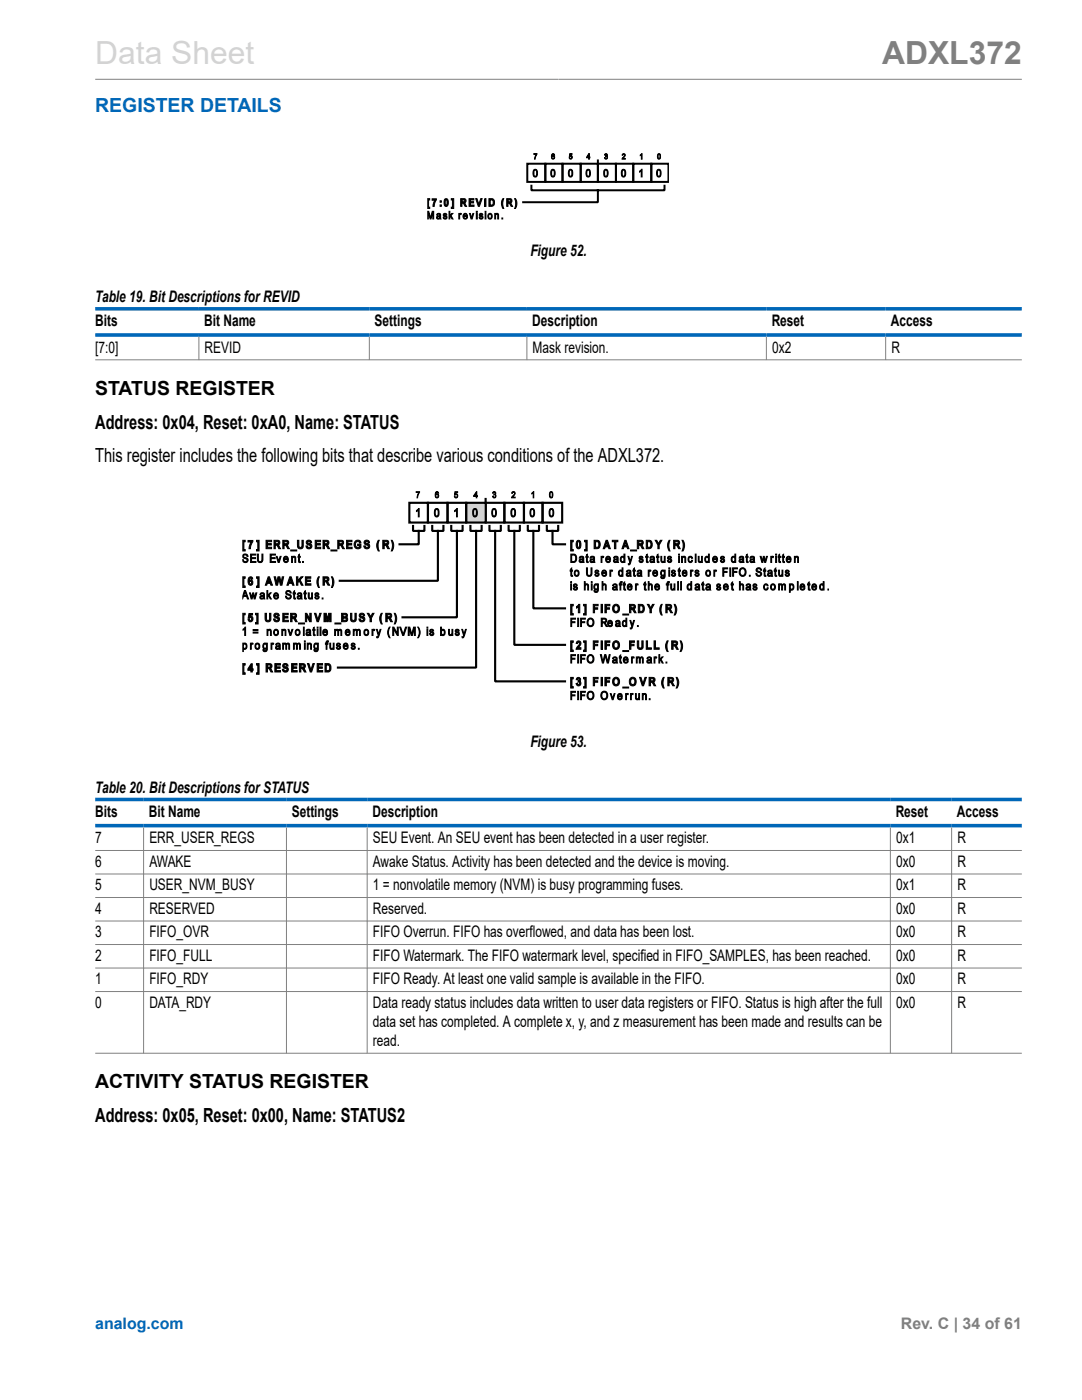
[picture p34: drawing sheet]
<svg xmlns="http://www.w3.org/2000/svg" width="216mm" height="279mm" viewBox="0 0 216 279" stroke-linecap="round" stroke-linejoin="round" font-family="sans-serif">
<defs><g id="words">
<text font-size="6.3" fill="#d3d3d3" x="19" y="12.7">Data Sheet</text>
<text font-size="6.3" fill="#808080" x="176" y="12.7">ADXL372</text>
<text font-size="3.9" fill="#0067b8" x="19" y="22.3">REGISTER DETAILS</text>
<g font-size="3.9">
<text x="19" y="78.8">STATUS REGISTER</text>
<text x="19" y="85.6">Address: 0x04, Reset: 0xA0, Name: STATUS</text>
<text x="19" y="92.1">This register includes the following bits that describe various conditions of the ADXL372.</text>
<text x="19" y="217.2">ACTIVITY STATUS REGISTER</text>
<text x="19" y="223.9">Address: 0x05, Reset: 0x00, Name: STATUS2</text>
</g>
<g font-size="3.2">
<text x="105.8" y="51.2">Figure 52.</text>
<text x="19" y="60.3">Table 19. Bit Descriptions for REVID</text>
<text x="19" y="65.2">Bits</text>
<text x="40.7" y="65.2">Bit Name</text>
<text x="74.8" y="65.2">Settings</text>
<text x="106.2" y="65.2">Description</text>
<text x="154" y="65.2">Reset</text>
<text x="177.8" y="65.2">Access</text>
<text x="19" y="70.4">[7:0]</text>
<text x="40.8" y="70.4">REVID</text>
<text x="106.3" y="70.4">Mask revision.</text>
<text x="154.1" y="70.4">0x2</text>
<text x="177.9" y="70.4">R</text>
<text x="105.8" y="149.1">Figure 53.</text>
<text x="19" y="158.2">Table 20. Bit Descriptions for STATUS</text>
<text x="19" y="163.1">Bits</text>
<text x="29.7" y="163.1">Bit Name</text>
<text x="58.2" y="163.1">Settings</text>
<text x="74.3" y="163.1">Description</text>
<text x="178.7" y="163.1">Reset</text>
<text x="190.9" y="163.1">Access</text>
<text x="19" y="168.3">7</text>
<text x="19" y="173">6</text>
<text x="29.8" y="168.3">ERR_USER_REGS</text>
<text x="29.8" y="173">AWAKE</text>
<text x="74.4" y="168.3">SEU Event. An SEU event has been detected in a user register.</text>
<text x="74.4" y="173">Awake Status. Activity has been detected and the device is moving.</text>
<text x="178.8" y="168.3">0x1</text>
<text x="178.8" y="173">0x0</text>
<text x="191" y="168.3">R</text>
<text x="191" y="173">R</text>
<text x="19" y="177.7">5</text>
<text x="29.8" y="177.7">USER_NVM_BUSY</text>
<text x="74.4" y="177.7">1 = nonvolatile memory (NVM) is busy programming fuses.</text>
<text x="178.8" y="177.7">0x1</text>
<text x="191" y="177.7">R</text>
<text x="19" y="182.4">4</text>
<text x="29.8" y="182.4">RESERVED</text>
<text x="74.4" y="182.4">Reserved.</text>
<text x="178.8" y="182.4">0x0</text>
<text x="191" y="182.4">R</text>
<text x="19" y="187.1">3</text>
<text x="19" y="191.8">2</text>
<text x="29.8" y="187.1">FIFO_OVR</text>
<text x="29.8" y="191.8">FIFO_FULL</text>
<text x="74.4" y="187.1">FIFO Overrun. FIFO has overflowed, and data has been lost.</text>
<text x="74.4" y="191.8">FIFO Watermark. The FIFO watermark level, specified in FIFO_SAMPLES, has been reached.</text>
<text x="178.8" y="187.1">0x0</text>
<text x="178.8" y="191.8">0x0</text>
<text x="191" y="187.1">R</text>
<text x="191" y="191.8">R</text>
<text x="19" y="196.5">1</text>
<text x="29.8" y="196.5">FIFO_RDY</text>
<text x="74.4" y="196.5">FIFO Ready. At least one valid sample is available in the FIFO.</text>
<text x="178.8" y="196.5">0x0</text>
<text x="191" y="196.5">R</text>
<text x="19" y="201.1">0</text>
<text x="29.8" y="201.1">DATA_RDY</text>
<text x="74.4" y="201.1">Data ready status includes data written to user data registers or FIFO. Status is high after the full</text>
<text x="178.8" y="201.1">0x0</text>
<text x="191" y="201.1">R</text>
<text x="74.4" y="205">data set has completed. A complete x, y, and z measurement has been made and results can be</text>
<text x="74.4" y="208.8">read.</text>
</g>
<text font-size="3.2" fill="#0067b8" x="19" y="265.3">analog.com</text>
<text font-size="3.2" fill="#808080" x="179.8" y="265.3">Rev. C | 34 of 61</text>
</g></defs>
<path d="M19 15.8h184.9" fill="none" stroke="#808080" stroke-width=".2"/>
<path d="M105.2 32.7h3.6v3.6h-3.6zM106 37.1v.9h26.6v-.9M108.8 32.7h3.4v3.6h-3.4zM112.2 32.7h3.7v3.6h-3.7zM115.9 32.7h3.4v3.6h-3.4zM119.3 32.7h3.6v3.6h-3.6zM119.3 32v.7M119.3 38v2.4h-14.9M122.9 32.7h3.5v3.6h-3.5zM126.4 32.7h3.6v3.6h-3.6zM130 32.7h3.4v3.6h-3.4z" fill="none" stroke="#000" stroke-width=".4"/>
<g fill="#000">
<path d="M86.2 39.7h.9l-.5 1.5h-.2v-.2l.4-1h-.6zM90.1 39.6h.4v2h-.4v-.2h.2v-1.5h-.2zM106.5 30.7h.6l-.3 1.1-.1-.2 .3-.8h-.5zM113.7 30.7h.4v.1h-.3l-.1 .3a.32 .32 0 0 1 .5 .2 .32 .32 0 0 1-.2 .4 .32 .32 0 0 1-.4-.2h.1a.19 .19 0 0 0 .3 0 .19 .19 0 0 0 0-.2 .19 .19 0 0 0-.3 0l-.1-.1zM120.7 30.7a.26 .26 0 0 1 .4 .1 .26 .26 0 0 1 0 .3 .31 .31 0 0 1 0 .6 .31 .31 0 0 1-.5-.2l.1-.1a.19 .19 0 0 0 .3 .2 .19 .19 0 0 0 .1-.3 .19 .19 0 0 0-.2-.1l.2-.2a.16 .16 0 0 0-.2-.2 .16 .16 0 0 0-.2 .2l-.1-.1zM124.2 30.7a.37 .37 0 0 1 .6 .2 .37 .37 0 0 1-.3 .5l-.2 .2h.5v.2h-.7l.2-.3a.38 .38 0 0 0 .3-.3 .38 .38 0 0 0-.1-.4l-.4 .2zM128 30.7l.1 1.1h-.1v-.9l-.3 .2zM127.6 34.1l.5-.3v1.5h-.2v-1.2l-.3 .2zM85.3 42.2h.2l.4 1.3 .4-1.3h.2v1.5h-.1v-1.3l-.4 1.3h-.2l-.3-1.3v1.3h-.2zM85.3 39.6h.4v.3h-.2v1.5h.2v.2h-.4zM88.5 42.7h.6l.1 .2h-.2a.18 .18 0 0 0-.2-.2 .18 .18 0 0 0-.1 .3 .39 .39 0 0 1 .5 .3 .39 .39 0 0 1-.3 .4 .39 .39 0 0 1-.5-.3l.2-.1a.2 .2 0 0 0 .2 .3 .2 .2 0 0 0 .2-.3h-.1a.39 .39 0 0 1-.4-.2 .39 .39 0 0 1 0-.4zM89.6 42.2h.2v.8l.3-.4h.3l-.4 .4 .4 .7h-.2l-.3-.5-.1 .5h-.2z"/>
<path d="M91.6 42.6h.1v.1l.2-.1h.2l-.3 .3-.1 .8h-.1zM93.6 39.6h1v.3h-.8v.3h.7v.3h-.7v.4h.8v.3h-1zM93.7 42.6h.1l.3 .9 .3-.9h.1l-.3 1.1h-.2zM94.9 39.6h.3l.3 1.2 .4-1.2h.3l-.5 1.6h-.3zM95.7 42.7l.4-.1 .2 .2-.1 .1a.17 .17 0 0 0-.2-.2 .17 .17 0 0 0-.1 .3 .39 .39 0 0 1 .5 .3 .39 .39 0 0 1-.4 .5 .39 .39 0 0 1-.4-.4l.2-.1a.2 .2 0 0 0 .2 .3 .2 .2 0 0 0 .1-.3 .39 .39 0 0 1-.4-.2 .39 .39 0 0 1 0-.4zM96.7 39.6h.3v1.6h-.3zM98.7 42.6h.2v.2l.1-.2a.33 .33 0 0 1 .4 .1 .33 .33 0 0 1 .1 .3v.7h-.2v-.6a.22 .22 0 0 0-.1-.4 .22 .22 0 0 0-.3 .2v.8h-.2zM100.1 43.5h.2v.2h-.2zM100.3 39.6h.2l-.2 1 .2 1h-.2l-.2-.8zM102.7 39.6a1.05 1.05 0 0 1 .4 1.3l-.2 .7h-.2l.2-.8z"/>
<path d="M88.7 39.8l.2-.1a.53 .53 0 0 1 .5 .2 .53 .53 0 0 1 .1 .5l-.1 .3a.43 .43 0 0 1-.4 .5 .43 .43 0 0 1-.4-.5zM88.9 39.9v.1a.65 .65 0 0 0 .1 1 .89 .89 0 0 0 0-1.1z"/>
<path d="M97.6 39.6h.4a.79 .79 0 0 1 .7 .8 .79 .79 0 0 1-.6 .8h-.5zM97.8 39.9v1a.52 .52 0 0 0 .6-.5 .52 .52 0 0 0-.6-.5z"/>
<path d="M106.5 33.9a.52 .52 0 0 1 .6 .1 .52 .52 0 0 1 .2 .5 .52 .52 0 0 1-.2 .7 .52 .52 0 0 1-.6 0l-.2-.7zM106.7 34l-.1 .1a.94 .94 0 0 0 .2 1.1 .8 .8 0 0 0 0-1.2z"/>
<path d="M110.1 33.9a.5 .5 0 0 1 .6 .1 .5 .5 0 0 1 .1 .5 .52 .52 0 0 1-.5 .8 .52 .52 0 0 1-.4-.8zM110.2 34a.98 .98 0 0 0 .1 1.2 .8 .8 0 0 0 0-1.2z"/>
<path d="M110.1 30.8l.4-.1 .2 .2h-.2a.17 .17 0 0 0-.2-.1 .17 .17 0 0 0-.1 .2l-.1 .2a.32 .32 0 0 1 .5 .1 .32 .32 0 0 1-.2 .4 .32 .32 0 0 1-.4-.3zM110.1 31.4a.25 .25 0 0 0 .5 0 .25 .25 0 0 0-.5 0z"/>
<path d="M113.6 33.9a.5 .5 0 0 1 .6 .1 .5 .5 0 0 1 .1 .5 .52 .52 0 0 1-.5 .8 .52 .52 0 0 1-.4-.8zM113.7 34a.91 .91 0 0 0 .2 1.2 .86 .86 0 0 0 0-1.2z"/>
<path d="M117.1 33.9a.52 .52 0 0 1 .6 .1 .52 .52 0 0 1 .1 .5 .52 .52 0 0 1-.1 .7 .52 .52 0 0 1-.6 0l-.2-.7zM117.3 34a.91 .91 0 0 0 .1 1.2 .86 .86 0 0 0 0-1.2z"/>
<path d="M117.5 30.7h.1v.6h.1l-.1 .5h-.1v-.3h-.4zM117.5 30.9l-.3 .4h.3z"/>
<path d="M120.7 33.9a.51 .51 0 0 1 .5 .1 .51 .51 0 0 1 .1 .5 .52 .52 0 0 1-.1 .7 .52 .52 0 0 1-.6 0l-.1-.9zM120.8 34a1.01 1.01 0 0 0 .1 1.2 .8 .8 0 0 0 0-1.2z"/>
<path d="M124.2 33.9a.5 .5 0 0 1 .6 .1 .5 .5 0 0 1 .1 .5 .52 .52 0 0 1-.5 .8 .52 .52 0 0 1-.4-.8zM124.3 34a.98 .98 0 0 0 .1 1.2 .8 .8 0 0 0 0-1.2z"/>
<path d="M131.2 33.9a.52 .52 0 0 1 .6 .1 .52 .52 0 0 1 .1 .5 .52 .52 0 0 1-.1 .7 .52 .52 0 0 1-.7 0l-.1-.7zM131.4 34a.91 .91 0 0 0 .1 1.2 .8 .8 0 0 0 0-1.2z"/>
<path d="M131.3 30.7a.36 .36 0 0 1 .5 .1 .36 .36 0 0 1 0 .4 .36 .36 0 0 1-.3 .6 .36 .36 0 0 1-.3-.6zM131.4 30.8a.44 .44 0 0 0-.2 .5 .44 .44 0 0 0 .4 .3 .45 .45 0 0 0-.2-.8z"/>
<path d="M87.2 42.7l.1-.1a.37 .37 0 0 1 .5 0 .37 .37 0 0 1 .1 .4l.1 .7-.2-.1a.36 .36 0 0 1-.5 .1 .36 .36 0 0 1-.1-.5 .36 .36 0 0 1 .4-.2h.2a.23 .23 0 0 0-.2-.3 .23 .23 0 0 0-.3 .2h-.2zM87.3 43.3a.25 .25 0 0 0 .3 .3 .25 .25 0 0 0 .2-.4z"/>
<path d="M87.8 40.1h.3v.3h-.3zM87.8 40.9h.3v.3h-.3z"/>
<path d="M91.9 39.6h.6a.42 .42 0 0 1 .5 .4 .42 .42 0 0 1-.3 .5l.4 .7h-.3l-.4-.7h-.2v.7h-.3zM92.2 39.9v.4l.5-.2v-.2z"/>
<path d="M92.5 42.7a.47 .47 0 0 1 .6 0 .47 .47 0 0 1 .2 .5h-.7l.1 .3 .6-.1a.52 .52 0 0 1-.8 .2 .52 .52 0 0 1 0-.9zM92.7 42.8l-.1 .2h.5l-.1-.2z"/>
<path d="M95 42.2h.2v.2h-.2zM95 42.6h.2v1.1h-.2z"/>
<path d="M96.8 42.2h.2v.2h-.2zM96.8 42.6h.2v1.1h-.2z"/>
<path d="M97.5 42.7a.55 .55 0 0 1 .7 .3 .55 .55 0 0 1-.3 .7 .58 .58 0 0 1-.6-.3 .58 .58 0 0 1 .2-.7zM97.7 42.8a.39 .39 0 0 0-.2 .5 .39 .39 0 0 0 .5 .2v-.6z"/>
<path d="M101.1 39.6h.6a.42 .42 0 0 1 .5 .4 .42 .42 0 0 1-.4 .5l.5 .7h-.3l-.4-.7h-.2v.7h-.3zM101.4 39.9v.4l.5-.1-.1-.3z"/>
</g>
<g fill="none" stroke="#000" stroke-width=".2">
<path d="M85.3 39.6h.4v.3h-.2v1.5h.2v.2h-.4zM86.2 39.7h.9l-.5 1.5h-.2v-.2l.4-1h-.6zM88.7 39.8l.2-.1a.53 .53 0 0 1 .5 .2 .53 .53 0 0 1 .1 .5l-.1 .3a.43 .43 0 0 1-.4 .5 .43 .43 0 0 1-.4-.5zM88.9 39.9h.1a.89 .89 0 0 1 0 1.1 .82 .82 0 0 1-.1-1.1zM90.1 39.6h.4v2h-.4v-.2h.2v-1.5h-.2zM91.9 39.6h.6a.42 .42 0 0 1 .5 .4 .42 .42 0 0 1-.3 .5l.4 .7h-.3l-.4-.7h-.2v.7h-.3zM92.2 39.9h.5v.2l-.5 .2zM93.6 39.6h1v.3h-.8v.3h.7v.3h-.7v.4h.8v.3h-1zM94.9 39.6h.3l.3 1.2 .4-1.2h.3l-.5 1.6h-.3zM96.7 39.6h.3v1.6h-.3zM97.6 39.6h.4a.79 .79 0 0 1 .7 .8 .79 .79 0 0 1-.6 .8h-.5zM97.8 39.9a.52 .52 0 0 1 .6 .5 .52 .52 0 0 1-.6 .5z"/>
<path d="M100.3 39.6h.2l-.2 1 .2 1h-.2l-.2-.8zM101.1 39.6h.6a.42 .42 0 0 1 .5 .4 .42 .42 0 0 1-.4 .5l.5 .7h-.3l-.4-.7h-.2v.7h-.3zM101.4 39.9h.4l.1 .3-.5 .1zM102.7 39.6a1.05 1.05 0 0 1 .4 1.3l-.2 .7h-.2l.2-.8zM106.5 30.7h.6l-.3 1.1-.1-.2 .3-.8h-.5zM106.5 33.9a.52 .52 0 0 1 .6 .1 .52 .52 0 0 1 .2 .5 .52 .52 0 0 1-.2 .7 .52 .52 0 0 1-.6 0l-.2-.7zM106.7 34h.1a.8 .8 0 0 1 0 1.2 .88 .88 0 0 1-.1-1.2zM110.1 33.9a.5 .5 0 0 1 .6 .1 .5 .5 0 0 1 .1 .5 .52 .52 0 0 1-.5 .8 .52 .52 0 0 1-.4-.8zM110.1 30.8l.4-.1 .2 .2h-.2a.17 .17 0 0 0-.2-.1 .17 .17 0 0 0-.1 .2l-.1 .2a.32 .32 0 0 1 .5 .1 .32 .32 0 0 1-.2 .4 .32 .32 0 0 1-.4-.3zM110.2 34h.1a.8 .8 0 0 1 0 1.2 .89 .89 0 0 1-.1-1.2zM113.6 33.9a.5 .5 0 0 1 .6 .1 .5 .5 0 0 1 .1 .5 .52 .52 0 0 1-.5 .8 .52 .52 0 0 1-.4-.8zM113.7 30.7h.4v.1h-.3l-.1 .3a.32 .32 0 0 1 .5 .2 .32 .32 0 0 1-.2 .4 .32 .32 0 0 1-.4-.2h.1a.19 .19 0 0 0 .3 0 .19 .19 0 0 0 0-.2 .19 .19 0 0 0-.3 0l-.1-.1z"/>
<path d="M113.7 34h.2a.86 .86 0 0 1 0 1.2 .83 .83 0 0 1-.2-1.2zM117.1 33.9a.52 .52 0 0 1 .6 .1 .52 .52 0 0 1 .1 .5 .52 .52 0 0 1-.1 .7 .52 .52 0 0 1-.6 0l-.2-.7zM117.3 34h.1a.86 .86 0 0 1 0 1.2 .83 .83 0 0 1-.1-1.2zM117.5 30.9v.4h-.3zM117.5 30.7h.1v.6h.1l-.1 .5h-.1v-.3h-.4zM120.7 33.9a.51 .51 0 0 1 .5 .1 .51 .51 0 0 1 .1 .5 .52 .52 0 0 1-.1 .7 .52 .52 0 0 1-.6 0l-.1-.9zM120.7 30.7a.26 .26 0 0 1 .4 .1 .26 .26 0 0 1 0 .3 .31 .31 0 0 1 0 .6 .31 .31 0 0 1-.5-.2l.1-.1a.19 .19 0 0 0 .3 .2 .19 .19 0 0 0 .1-.3 .19 .19 0 0 0-.2-.1l.2-.2a.16 .16 0 0 0-.2-.2 .16 .16 0 0 0-.2 .2l-.1-.1zM120.8 34h.1a.8 .8 0 0 1 0 1.2 .9 .9 0 0 1-.1-1.2zM124.2 33.9a.5 .5 0 0 1 .6 .1 .5 .5 0 0 1 .1 .5 .52 .52 0 0 1-.5 .8 .52 .52 0 0 1-.4-.8zM124.2 30.7a.37 .37 0 0 1 .6 .2 .37 .37 0 0 1-.3 .5l-.2 .2h.5v.2h-.7l.2-.3a.38 .38 0 0 0 .3-.3 .38 .38 0 0 0-.1-.4l-.4 .2zM124.3 34h.1a.8 .8 0 0 1 0 1.2 .89 .89 0 0 1-.1-1.2zM127.6 34.1l.5-.3v1.5h-.2v-1.2l-.3 .2z"/>
<path d="M128 30.7l.1 1.1h-.1v-.9l-.3 .2zM131.2 33.9a.52 .52 0 0 1 .6 .1 .52 .52 0 0 1 .1 .5 .52 .52 0 0 1-.1 .7 .52 .52 0 0 1-.7 0l-.1-.7zM131.3 30.7a.36 .36 0 0 1 .5 .1 .36 .36 0 0 1 0 .4 .36 .36 0 0 1-.3 .6 .36 .36 0 0 1-.3-.6zM131.4 34h.1a.8 .8 0 0 1 0 1.2 .83 .83 0 0 1-.1-1.2zM131.4 30.8a.42 .42 0 0 1 .3 .4 .42 .42 0 0 1-.3 .4l-.1-.4zM85.3 42.2h.2l.4 1.3 .4-1.3h.2v1.5h-.1v-1.3l-.4 1.3h-.2l-.3-1.3v1.3h-.2zM87.2 42.7l.1-.1a.37 .37 0 0 1 .5 0 .37 .37 0 0 1 .1 .4l.1 .7-.2-.1a.36 .36 0 0 1-.5 .1 .36 .36 0 0 1-.1-.5 .36 .36 0 0 1 .4-.2h.2a.23 .23 0 0 0-.2-.3 .23 .23 0 0 0-.3 .2h-.2zM87.3 43.3l.5-.1a.25 .25 0 0 1-.2 .4 .25 .25 0 0 1-.3-.3zM87.8 40.1h.3v.3h-.3zM87.8 40.9h.3v.3h-.3zM88.5 42.7h.6l.1 .2h-.2a.18 .18 0 0 0-.2-.2 .18 .18 0 0 0-.1 .3 .39 .39 0 0 1 .5 .3 .39 .39 0 0 1-.3 .4 .39 .39 0 0 1-.5-.3l.2-.1a.2 .2 0 0 0 .2 .3 .2 .2 0 0 0 .2-.3h-.1a.39 .39 0 0 1-.4-.2 .39 .39 0 0 1 0-.4zM89.6 42.2h.2v.8l.3-.4h.3l-.4 .4 .4 .7h-.2l-.3-.5-.1 .5h-.2z"/>
<path d="M91.6 42.6h.1v.1l.2-.1h.2l-.3 .3-.1 .8h-.1zM92.5 42.7a.47 .47 0 0 1 .6 0 .47 .47 0 0 1 .2 .5h-.7l.1 .3 .6-.1a.52 .52 0 0 1-.8 .2 .52 .52 0 0 1 0-.9zM92.7 42.8h.3l.1 .2h-.5zM93.7 42.6h.1l.3 .9 .3-.9h.1l-.3 1.1h-.2zM95 42.2h.2v.2h-.2zM95 42.6h.2v1.1h-.2zM95.7 42.7l.4-.1 .2 .2-.1 .1a.17 .17 0 0 0-.2-.2 .17 .17 0 0 0-.1 .3 .39 .39 0 0 1 .5 .3 .39 .39 0 0 1-.4 .5 .39 .39 0 0 1-.4-.4l.2-.1a.2 .2 0 0 0 .2 .3 .2 .2 0 0 0 .1-.3 .39 .39 0 0 1-.4-.2 .39 .39 0 0 1 0-.4zM96.8 42.2h.2v.2h-.2zM96.8 42.6h.2v1.1h-.2zM97.5 42.7a.55 .55 0 0 1 .7 .3 .55 .55 0 0 1-.3 .7 .58 .58 0 0 1-.6-.3 .58 .58 0 0 1 .2-.7zM97.7 42.8a.39 .39 0 0 1 .3 .4 .39 .39 0 0 1-.3 .3l-.2-.3zM98.7 42.6h.2v.2l.1-.2a.33 .33 0 0 1 .4 .1 .33 .33 0 0 1 .1 .3v.7h-.2v-.6a.22 .22 0 0 0-.1-.4 .22 .22 0 0 0-.3 .2v.8h-.2z"/>
<path d="M100.1 43.5h.2v.2h-.2z"/>
<circle cx="110.4" cy="31.4" r=".21"/>
</g>
<path d="M84 30.2h1.1v14.1h-1.1z" fill="#fff"/>
<path d="M84 30.2h1.1v14.1h-1.1z" fill="none" stroke="#fff" stroke-width=".2"/>
<path d="M133.6 30.2h1.5v14.1h-1.5z" fill="#fff"/>
<path d="M133.6 30.2h1.5v14.1h-1.5z" fill="none" stroke="#fff" stroke-width=".2"/>
<path d="M19 61.6h184.9M19 66.9h184.9" fill="none" stroke="#0067b8" stroke-width=".71"/>
<path d="M19 71.8h184.9M39.7 67.2v4.7M73.7 67.2v4.7M105.1 67.2v4.7M152.9 67.2v4.7M176.7 67.2v4.7" fill="none" stroke="#808080" stroke-width=".2"/>
<path d="M96.9 100.3h3.7v4h-3.7zM100.6 100.3h4v4h-4zM104.6 100.3h3.7v4h-3.7zM108.3 100.3h3.9v4h-3.9z" fill="none" stroke="#000" stroke-width=".43"/>
<path d="M93 100.3h3.9v4h-3.9z" fill="#d3d3d3"/>
<path d="M93 100.3h3.9v4h-3.9z" fill="none" stroke="#d3d3d3" stroke-width=".2"/>
<g fill="none" stroke="#000" stroke-width=".43">
<path d="M96.9 99.6v.7M81.7 100.3h3.7v4h-3.7zM82.4 105v1h2.3v-1M83.6 106v2.6h-3.9M85.4 100.3h3.9v4h-3.9zM86.2 105v1h2.3v-1M87.4 106v9.9h-19.6M89.3 100.3h3.7v4h-3.7zM90 105v1h2.3v-1M91.2 106v17.2h-10.9M93 100.3h3.9v4h-3.9zM93.9 105v1h2.2v-1"/>
<path d="M95 106v27.2h-27.6M97.7 105v1h2.2v-1M98.8 106v30h13.9M101.5 105v1h2.2v-1M102.6 106v22.7h10.1M105.3 105v1h2.3v-1M106.4 106v15.4h6.3M109.1 105v1h2.3v-1M110.2 106v2.6h2.5"/>
</g>
<g fill="none" stroke="#000" stroke-width=".2">
<path d="M83 98.1h.7l-.4 1.3h-.1l.1-.4 .3-.7h-.6zM87 98.2l.3-.1 .2 .3h-.1a.24 .24 0 0 0-.3-.1 .24 .24 0 0 0-.1 .3v.1a.35 .35 0 0 1 .5 .1 .35 .35 0 0 1-.2 .5 .35 .35 0 0 1-.5-.3zM90.8 98.1h.5v.2h-.4l-.1 .3a.36 .36 0 0 1 .5 .2 .36 .36 0 0 1-.2 .5 .36 .36 0 0 1-.4-.3 .29 .29 0 0 0 .3 .2 .29 .29 0 0 0 .2-.3 .22 .22 0 0 0-.1-.2 .22 .22 0 0 0-.3 .1h-.1zM95 98.4v.5h-.3zM95.1 98.1v.8h.2l-.2 .5h-.1v-.3h-.5zM98.4 98.2a.31 .31 0 0 1 .5 0 .31 .31 0 0 1-.1 .5 .36 .36 0 0 1 .1 .6 .36 .36 0 0 1-.6-.3h.1a.23 .23 0 0 0 .3 .2 .23 .23 0 0 0 .1-.3 .23 .23 0 0 0-.3-.1l.1-.2a.2 .2 0 0 0 .2-.2 .2 .2 0 0 0-.2-.2 .2 .2 0 0 0-.2 .2h-.1zM102.2 98.2a.42 .42 0 0 1 .6 .2 .42 .42 0 0 1-.3 .6l-.2 .2h.5v.2h-.7l.2-.4a.45 .45 0 0 0 .3-.3 .45 .45 0 0 0-.1-.4h-.2l-.1 .2-.1-.1zM106.4 98.1l.1 1.3h-.1v-1l-.3 .2zM109.8 98.2a.41 .41 0 0 1 .5 .1 .41 .41 0 0 1 0 .4 .41 .41 0 0 1 0 .6 .41 .41 0 0 1-.6 0l-.1-.6zM109.9 98.3a.53 .53 0 0 1 .4 .4 .53 .53 0 0 1-.3 .5l-.2-.2zM48.4 107.8h.5v.3h-.2v1.6h.2v.3h-.5zM48.4 115.1h.5v.3h-.2v1.6h.2v.2h-.5z"/>
<path d="M48.5 110.7a.59 .59 0 0 1 1 .4h-.2a.33 .33 0 0 0-.4-.4 .33 .33 0 0 0-.3 .4 .79 .79 0 0 1 .9 .8 .59 .59 0 0 1-.7 .4 .59 .59 0 0 1-.4-.6h.2a.35 .35 0 0 0 .3 .4 .35 .35 0 0 0 .3-.5h-.1a.59 .59 0 0 1-.6-.3 .59 .59 0 0 1 0-.6zM48.8 117.9h.2l.6 1.6h-.2l-.2-.5h-.6l-.2 .5h-.2zM48.9 118.1l.2 .7h-.4zM49.5 107.9h1l-.5 1.6h-.3v-.2l.4-1.1h-.6zM49.6 115.3l.4-.2 .4 .3v.1l-.2 .1-.1-.2-.3 .1-.1 .4a.48 .48 0 0 1 .7 .3 .48 .48 0 0 1-.4 .6 .48 .48 0 0 1-.5-.6zM49.8 118.3h.2l.2 1 .2-1h.2l.2 1 .2-1h.2l-.3 1.2h-.2l-.2-.9-.2 .9h-.2zM50 110.6h1v.2h-.8v.5h.8v.2h-.8v.6h.9v.2h-1.1zM51.2 107.8h.5v2.2h-.5v-.3h.2v-1.6h-.2zM51.2 115.1h.5v2.1h-.5v-.2h.2v-1.6h-.2zM51.4 110.6h.2v.9a.39 .39 0 0 0 .3 .6 .39 .39 0 0 0 .4-.6v-.9h.2v.9a.58 .58 0 0 1-.6 .8 .58 .58 0 0 1-.5-.8zM52 118.4a.5 .5 0 0 1 .7 0 .5 .5 0 0 1 .1 .6v.5l-.2-.1a.4 .4 0 0 1-.7 0 .4 .4 0 0 1 .4-.6h.3a.29 .29 0 0 0-.2-.3 .29 .29 0 0 0-.4 .2h-.1zM52 119.1l.6-.1a.29 .29 0 0 1-.2 .3 .29 .29 0 0 1-.4-.2z"/>
<path d="M53.1 107.8h1.1v.3h-.8v.4h.7v.3h-.7v.4h.8v.3h-1.1zM53.3 117.9h.1v.9l.5-.5h.2l-.4 .5 .4 .7h-.2l-.3-.6-.2 .2v.4h-.1zM53.5 115.1h.3l.6 1.7h-.4l-.1-.4h-.6l-.1 .4h-.3zM53.7 115.5l.2 .6h-.4zM53.9 110.6h1.1v.2h-.9v.5h.8v.2h-.8v.6h.9v.2h-1.1zM54.7 107.8h.6a.47 .47 0 0 1 .5 .4 .47 .47 0 0 1-.3 .5l.5 .8h-.4l-.4-.7h-.3v.7h-.2zM54.7 115.1h.3l.2 1.2 .3-1.2h.3l.3 1.2 .2-1.2h.3l-.3 1.7h-.4l-.2-1.3-.3 1.3h-.3zM54.7 118.5a.51 .51 0 0 1 .6-.1 .51 .51 0 0 1 .3 .6h-.8a.34 .34 0 0 0 .2 .4 .34 .34 0 0 0 .4-.2h.2a.58 .58 0 0 1-.9 .2 .58 .58 0 0 1 0-.9zM54.8 118.7l.4-.2 .2 .3h-.6zM54.9 108.1h.4a.2 .2 0 0 1 .3 .2 .2 .2 0 0 1-.3 .2h-.4zM55.1 111h.2l.3 1 .3-1h.2l-.4 1.3h-.2zM56.4 107.8h.6a.47 .47 0 0 1 .6 .4 .47 .47 0 0 1-.3 .5l.4 .8h-.3l-.5-.7h-.2v.7h-.3z"/>
<path d="M56.7 111.2a.51 .51 0 0 1 .6-.1 .51 .51 0 0 1 .2 .6h-.8a.34 .34 0 0 0 .3 .4 .34 .34 0 0 0 .4-.2h.1a.58 .58 0 0 1-.9 .2 .58 .58 0 0 1 .1-.9zM56.7 108.1h.4a.2 .2 0 0 1 .2 .2 .2 .2 0 0 1-.2 .2h-.4zM56.8 111.3l.4-.1 .2 .3h-.7zM57.1 118a.59 .59 0 0 1 1 .3h-.2a.33 .33 0 0 0-.4-.3 .33 .33 0 0 0-.2 .4 .79 .79 0 0 1 .8 .8 .59 .59 0 0 1-.7 .4 .59 .59 0 0 1-.4-.6h.2a.35 .35 0 0 0 .4 .4 .35 .35 0 0 0 .2-.5 .59 .59 0 0 1-.7-.3 .59 .59 0 0 1 0-.6zM57.8 115.1h.3l.6 1.7h-.3l-.2-.4h-.6l-.1 .4h-.2zM58 115.5l.2 .6h-.4zM58 109.8h1.2v.2h-1.2zM58.2 111h.2v.2l.1-.1a.36 .36 0 0 1 .4 0 .36 .36 0 0 1 .1 .4v.8h-.2v-.8a.24 .24 0 0 0-.1-.3 .24 .24 0 0 0-.3 .2v.9h-.2zM58.6 118l.2-.1v.4h.2v.2h-.2v.8l.2 .2a.26 .26 0 0 1-.3 0 .26 .26 0 0 1-.1-.3v-.7h-.1zM59.2 115.1h.2v.8l.7-.8h.3l-.5 .6 .6 1.1h-.4l-.4-.8-.3 .3v.5h-.2zM59.3 107.8h.3v.9a.35 .35 0 0 0 .3 .5 .35 .35 0 0 0 .4-.5v-.9h.2v.9a.62 .62 0 0 1-.6 .8 .62 .62 0 0 1-.6-.8zM59.5 118.4a.5 .5 0 0 1 .6 0 .5 .5 0 0 1 .1 .6l.1 .5h-.2v-.1a.42 .42 0 0 1-.6 .1 .42 .42 0 0 1-.2-.5 .42 .42 0 0 1 .6-.2h.2a.29 .29 0 0 0-.3-.3 .29 .29 0 0 0-.3 .2h-.2z"/>
<path d="M59.5 119.1l.6-.1a.29 .29 0 0 1-.3 .3 .29 .29 0 0 1-.3-.2zM59.6 110.7l.1-.1v.4h.2v.2h-.2v.7l.2 .4a.26 .26 0 0 1-.3-.1 .26 .26 0 0 1 0-.3v-.7h-.1zM60.4 112.1h.1v.2h-.1zM60.8 118l.1-.1v.4h.2v.2h-.2v.8l.2 .2a.26 .26 0 0 1-.3 0 .26 .26 0 0 1 0-.3v-.7h-.2zM60.9 115.1h1.1v.3h-.8v.4h.8v.3h-.8v.4h.8v.3h-1.1zM61.2 107.9a.57 .57 0 0 1 .6-.1 .57 .57 0 0 1 .4 .5h-.3a.24 .24 0 0 0-.3-.3 .24 .24 0 0 0-.2 .3 .68 .68 0 0 1 .8 1 .61 .61 0 0 1-.7 .2 .61 .61 0 0 1-.5-.5l.3-.1a.29 .29 0 0 0 .4 .4 .29 .29 0 0 0 .2-.4 .63 .63 0 0 1-.6-.3 .63 .63 0 0 1-.1-.7zM61.5 118.3h.2v.8a.26 .26 0 0 0 .3 .3 .26 .26 0 0 0 .2-.4v-.7h.2v1.2h-.2v-.2l-.2 .2a.37 .37 0 0 1-.4 0 .37 .37 0 0 1-.1-.4zM62.9 107.8h1.1v.3h-.9v.4h.8v.3h-.8v.4h.9v.3h-1.1zM62.9 118.4l.2-.1a.38 .38 0 0 1 .5 .3l-.1 .1a.21 .21 0 0 0-.3-.2 .21 .21 0 0 0-.1 .2 .44 .44 0 0 1 .6 .3 .44 .44 0 0 1-.4 .6 .44 .44 0 0 1-.5-.4l.2-.1a.24 .24 0 0 0 .2 .3 .24 .24 0 0 0 .2-.3 .44 .44 0 0 1-.5-.2 .44 .44 0 0 1 0-.5zM63.5 115.1h.2l-.2 1.1 .2 1-.3-.1-.2-.8 .1-.5zM64.3 119.3h.2v.2h-.2zM64.5 107.8h.6a.46 .46 0 0 1 .5 .4 .46 .46 0 0 1-.3 .5l.5 .8h-.4l-.4-.7h-.3v.7h-.2z"/>
<path d="M64.5 115.1h.6a.46 .46 0 0 1 .5 .4 .46 .46 0 0 1-.3 .5l.5 .8h-.4l-.4-.7h-.3v.7h-.2zM64.7 108.1h.4a.19 .19 0 0 1 .3 .2 .19 .19 0 0 1-.3 .2h-.4zM64.7 115.4h.4a.19 .19 0 0 1 .3 .2 .19 .19 0 0 1-.3 .2h-.4zM66 109.8h1.2v.2h-1.2zM66.2 115.1l.2 .2 .2 .7v.6l-.3 .6h-.1l.1-.8zM67.4 107.8h.6a.47 .47 0 0 1 .6 .4 .47 .47 0 0 1-.4 .5l.5 .8h-.3l-.5-.7h-.2v.7h-.3zM67.7 108.1h.4a.2 .2 0 0 1 .2 .2 .2 .2 0 0 1-.2 .2h-.4zM67.8 115.9h.1M69.2 107.8h1v.3h-.8v.4h.8v.3h-.8v.4h.9v.3h-1.1zM70.9 108a.66 .66 0 0 1 1.1 .3l-.2 .1a.47 .47 0 0 0-.7-.3 .47 .47 0 0 0-.1 .7 .41 .41 0 0 0 .3 .4 .41 .41 0 0 0 .5-.3h-.4v-.3h.6v.7a.85 .85 0 0 1-1.2-.1 .85 .85 0 0 1 .1-1.2zM72.8 107.9a.56 .56 0 0 1 .6-.1 .56 .56 0 0 1 .3 .5h-.2a.26 .26 0 0 0-.3-.3 .26 .26 0 0 0-.2 .3 .75 .75 0 0 1 .8 .8 .61 .61 0 0 1-.7 .4 .61 .61 0 0 1-.5-.5l.3-.1a.3 .3 0 0 0 .3 .4 .3 .3 0 0 0 .2-.4 .62 .62 0 0 1-.6-.3 .62 .62 0 0 1 0-.7zM75.5 107.8h.2l-.3 1.1 .3 1.1h-.2l-.1-.2a1.91 1.91 0 0 1 .1-2z"/>
<path d="M76.4 107.8h.6a.46 .46 0 0 1 .6 .4 .46 .46 0 0 1-.4 .5l.5 .8h-.3l-.5-.7h-.2v.7h-.3zM76.7 108.1h.5v.4h-.5zM78.1 107.8l.2 .2 .3 .7-.1 .7-.2 .6h-.2l.2-1.1zM79.7 108.6h.1M83.1 101.9l.5-.4v1.7h-.1v-1.4l-.4 .3zM86.9 101.6a.54 .54 0 0 1 .6 .1 .54 .54 0 0 1 .1 .6 .5 .5 0 0 1-.3 .8 .5 .5 0 0 1-.6-.5v-.6zM87 101.7h.2a.89 .89 0 0 1 0 1.3 .87 .87 0 0 1-.2-1.3zM90.7 101.9l.6-.4v1.7h-.2v-1.4l-.4 .3zM94.5 101.6a.47 .47 0 0 1 .6 0 .47 .47 0 0 1 .1 .5 .72 .72 0 0 1-.6 1 1.46 1.46 0 0 1-.1-1.5zM94.7 101.7h.1a.88 .88 0 0 1 .1 1.2l-.1 .1a.93 .93 0 0 1-.1-1.3zM98.3 101.6a.55 .55 0 0 1 .7 .1 .55 .55 0 0 1 .1 .6 .54 .54 0 0 1-.2 .7 .54 .54 0 0 1-.6 0 1.6 1.6 0 0 1 0-1.4zM98.4 101.8l.2-.1a.89 .89 0 0 1 0 1.3 .92 .92 0 0 1-.2-1.2z"/>
<path d="M102.1 101.6a.56 .56 0 0 1 .7 .1 .56 .56 0 0 1 .1 .6 .54 .54 0 0 1-.2 .7 .54 .54 0 0 1-.6 0 1.54 1.54 0 0 1 0-1.4zM102.3 101.7h.1a.84 .84 0 0 1 0 1.3 .93 .93 0 0 1-.1-1.3zM106 101.6a.54 .54 0 0 1 .6 .1 .54 .54 0 0 1 .1 .6 .54 .54 0 0 1-.2 .7 .54 .54 0 0 1-.6 0 1.47 1.47 0 0 1 .1-1.4zM106 101.8l.2-.1a.89 .89 0 0 1 0 1.3 .92 .92 0 0 1-.2-1.2zM109.8 101.6a.55 .55 0 0 1 .6 .1 .55 .55 0 0 1 .1 .6 .54 .54 0 0 1-.1 .7 .54 .54 0 0 1-.7 0 1.55 1.55 0 0 1 .1-1.4zM109.9 101.7h.1a.84 .84 0 0 1 0 1.3 .93 .93 0 0 1-.1-1.3zM112.8 108.6h.1M113.9 116.1h.1v.2h-.1zM113.9 116.5h.1v1.3h-.1zM113.9 107.8h.5v.3h-.3v1.6h.3v.3h-.5zM113.9 113.5l.2-.1v.4h.1v.2h-.1l.1 1-.3-.1v-.9h-.1zM113.9 110.6h.5a.85 .85 0 0 1 .7 .8 .85 .85 0 0 1-.7 .9h-.5z"/>
<path d="M114.1 110.8a.69 .69 0 0 1 .8 .4 .69 .69 0 0 1-.3 .8l-.5 .1zM114.5 116.6l.1-.1a.38 .38 0 0 1 .6 .3l-.2 .1a.21 .21 0 0 0-.2-.2 .21 .21 0 0 0-.2 .2l.1 .1a.43 .43 0 0 1 .5 .3 .43 .43 0 0 1-.3 .5 .43 .43 0 0 1-.5-.4h.2a.23 .23 0 0 0 .2 .2 .23 .23 0 0 0 .2-.3h-.1a.43 .43 0 0 1-.4-.2 .43 .43 0 0 1 0-.5zM114.7 113.9a.6 .6 0 0 1 .9 .4 .6 .6 0 0 1-.5 .7 .7 .7 0 0 1-.4-1.1zM114.8 114.1l.1-.1a.42 .42 0 0 1 .5 .4 .42 .42 0 0 1-.5 .4l-.1-.2zM115.2 107.9a.58 .58 0 0 1 .6 .2 .58 .58 0 0 1 .1 .6v.3a.48 .48 0 0 1-.5 .5 .48 .48 0 0 1-.4-.5v-.6zM115.3 108.1h.2l.1 .3v.7l-.2 .1a.9 .9 0 0 1-.1-1.1zM115.7 111.1a.5 .5 0 0 1 .7 0 .5 .5 0 0 1 .1 .6v.6l-.2-.2a.42 .42 0 0 1-.6 .1 .42 .42 0 0 1-.1-.5 .42 .42 0 0 1 .6-.2h.1a.29 .29 0 0 0-.2-.3 .29 .29 0 0 0-.4 .2h-.1zM115.7 111.8l.6-.1a.29 .29 0 0 1-.2 .4 .29 .29 0 0 1-.4-.3zM116.6 116.1h.2v.6a.37 .37 0 0 1 .4-.2 .37 .37 0 0 1 .2 .5v.8h-.1v-.9a.27 .27 0 0 0-.4-.2 .27 .27 0 0 0-.1 .4v.7h-.2zM116.7 107.8h.5v2.2h-.5v-.3h.2v-1.6h-.2zM117 113.3h.2v1a.39 .39 0 0 0 .4 .5 .39 .39 0 0 0 .3-.5v-1h.2v1a.58 .58 0 0 1-.5 .7 .58 .58 0 0 1-.6-.7zM117 110.7l.2-.1v.4h.2v.2h-.2v.8l.2 .3a.26 .26 0 0 1-.3-.1 .26 .26 0 0 1-.1-.3v-.7h-.1z"/>
<path d="M117.9 111.1a.5 .5 0 0 1 .6 0 .5 .5 0 0 1 .1 .6l.1 .6-.2-.2a.42 .42 0 0 1-.6 .1 .42 .42 0 0 1-.1-.5 .42 .42 0 0 1 .5-.2h.2a.29 .29 0 0 0-.3-.3 .29 .29 0 0 0-.3 .2h-.2zM117.9 111.8l.6-.1a.29 .29 0 0 1-.2 .4 .29 .29 0 0 1-.4-.3zM118 116.1h.2v.2h-.2zM118 116.5h.2v1.3h-.2zM118.6 107.8h.5a.86 .86 0 0 1 .7 .9 .86 .86 0 0 1-.7 .8h-.5zM118.7 116.6l.2-.1 .3 .2v-.2h.2v1.1a.46 .46 0 0 1-.3 .6 .46 .46 0 0 1-.6-.4l.2 .1a.3 .3 0 0 0 .4 .1 .3 .3 0 0 0 .1-.4 .58 .58 0 0 1-.7-.2 .58 .58 0 0 1 .2-.8zM118.7 116.8l.1-.1a.37 .37 0 0 1 .4 .5 .37 .37 0 0 1-.5 .3zM118.8 113.9l.1-.1a.38 .38 0 0 1 .6 .3h-.2a.21 .21 0 0 0-.2-.2 .21 .21 0 0 0-.2 .3h.1a.43 .43 0 0 1 .5 .3 .43 .43 0 0 1-.3 .5 .43 .43 0 0 1-.5-.4h.2a.23 .23 0 0 0 .2 .3 .23 .23 0 0 0 .2-.3l-.1-.1a.43 .43 0 0 1-.4-.1 .43 .43 0 0 1 0-.5zM118.8 108.1a.56 .56 0 0 1 .7 .6 .56 .56 0 0 1-.7 .5zM119.9 111h.2v.2l.1-.2 .3 .1-.1 .2-.2-.1-.1 .1v1h-.2zM120.1 116.1h.2v.6a.36 .36 0 0 1 .5-.2 .36 .36 0 0 1 .2 .5v.8h-.2v-.9a.26 .26 0 0 0-.4-.2 .26 .26 0 0 0-.1 .4v.7h-.2zM120.2 113.9a.51 .51 0 0 1 .6 0 .51 .51 0 0 1 .2 .5h-.8a.34 .34 0 0 0 .3 .4 .34 .34 0 0 0 .4-.2l.1 .1a.58 .58 0 0 1-.8 .1 .58 .58 0 0 1 0-.9z"/>
<path d="M120.3 114h.4l.2 .2h-.7zM120.9 107.8h.3l.6 1.7h-.3l-.1-.4h-.6l-.2 .4h-.2zM121 111.2a.5 .5 0 0 1 .6-.1 .5 .5 0 0 1 .2 .6h-.8a.33 .33 0 0 0 .2 .4 .33 .33 0 0 0 .4-.2h.2a.53 .53 0 0 1-.7 .3 .53 .53 0 0 1-.2-.7zM121.1 108.2l.2 .7h-.4zM121.1 111.3l.4-.1 .1 .3h-.6zM121.7 113.8h.1v.2l.2-.2h.2v.2a.24 .24 0 0 0-.3 .1 .24 .24 0 0 0 0 .3v.6h-.2zM122.2 107.8h1.1v.3h-.4v1.4h-.3v-1.4h-.4zM122.4 116.6a.45 .45 0 0 1 .5-.1 .45 .45 0 0 1 .2 .5l.1 .8-.2-.2a.4 .4 0 0 1-.5 .3 .4 .4 0 0 1-.3-.5 .4 .4 0 0 1 .4-.3l.4-.1a.29 .29 0 0 0-.3-.3 .29 .29 0 0 0-.3 .2h-.2zM122.4 117.4l.6-.2a.3 .3 0 0 1-.2 .4 .3 .3 0 0 1-.4-.2zM122.6 111.1l.1-.1a.5 .5 0 0 1 .6 .1 .5 .5 0 0 1 0 .6l.1 .6-.2-.2a.42 .42 0 0 1-.6 .1 .42 .42 0 0 1-.1-.5 .42 .42 0 0 1 .5-.2h.2a.29 .29 0 0 0-.3-.3 .29 .29 0 0 0-.3 .2h-.2zM122.6 111.8l.6-.1a.29 .29 0 0 1-.2 .4 .29 .29 0 0 1-.4-.3zM123.6 113.8h.3l.2 .2v-.7h.2v1.7h-.2v-.2a.48 .48 0 0 1-.6 .1 .48 .48 0 0 1-.1-.7z"/>
<path d="M123.7 114a.41 .41 0 0 1 .4 .4 .41 .41 0 0 1-.4 .4l-.1-.4zM123.8 116.2l.4-.1-.1 .2-.2 .1 .2 .3h-.2v1.1h-.2v-1.1h-.1zM123.9 111.2l.3-.2 .3 .2v-.6h.2v1.7h-.2v-.2a.47 .47 0 0 1-.7 0 .47 .47 0 0 1 0-.6zM124.1 111.2a.42 .42 0 0 1 .4 .4 .42 .42 0 0 1-.4 .5l-.2-.5zM124.5 116.3l.1-.2v.4h.2v.2h-.2v.9h.2v.2a.27 .27 0 0 1-.3-.1 .27 .27 0 0 1 0-.3v-.7h-.2zM124.7 107.8h.2l.6 1.7h-.3l-.1-.4h-.6l-.1 .4h-.3zM124.8 108.2l.2 .7h-.4zM125.1 113.9a.49 .49 0 0 1 .7-.1 .49 .49 0 0 1 .1 .7v.5l-.2-.1a.42 .42 0 0 1-.5 .1 .42 .42 0 0 1-.2-.6 .42 .42 0 0 1 .6-.1l.1-.1a.29 .29 0 0 0-.2-.3 .29 .29 0 0 0-.3 .3l-.2-.1zM125.2 114.6l.5-.2a.29 .29 0 0 1-.2 .5 .29 .29 0 0 1-.3-.3zM125.3 111h.2l.2 1 .3-1h.2l-.4 1.3a.37 .37 0 0 1-.4 .4v-.2h.2l.1-.2zM125.3 116.7a.51 .51 0 0 1 .6-.1 .51 .51 0 0 1 .2 .6h-.8a.33 .33 0 0 0 .2 .4 .33 .33 0 0 0 .4-.2h.2a.53 .53 0 0 1-.7 .3 .53 .53 0 0 1-.2-.7zM125.4 116.8l.4-.1 .2 .3h-.7z"/>
<path d="M125.8 109.8h1.2v.2h-1.2zM126.4 113.5l.2-.1v.4h.2v.2h-.2l.1 1h-.2l-.1-.2v-.8h-.1zM126.8 116.5h.1v.2l.2-.2 .2 .1v.2h-.3v1h-.2zM127.2 107.8h.6a.47 .47 0 0 1 .5 .4 .47 .47 0 0 1-.3 .5l.5 .8h-.3l-.5-.7h-.3v.7h-.2zM127.3 113.9a.49 .49 0 0 1 .6-.1 .49 .49 0 0 1 .1 .7l.1 .5-.2-.1a.42 .42 0 0 1-.6 .1 .42 .42 0 0 1-.1-.6 .42 .42 0 0 1 .5-.1l.2-.1a.29 .29 0 0 0-.3-.3 .29 .29 0 0 0-.3 .3l-.2-.1zM127.3 114.6l.6-.2a.31 .31 0 0 1-.2 .4 .31 .31 0 0 1-.4-.2zM127.4 108.1h.4a.2 .2 0 0 1 .3 .2 .2 .2 0 0 1-.2 .2h-.5zM127.6 111.1l.2-.1a.37 .37 0 0 1 .5 .3l-.2 .1a.21 .21 0 0 0-.2-.2 .21 .21 0 0 0-.2 .2l.1 .1a.43 .43 0 0 1 .5 .3 .43 .43 0 0 1-.3 .5 .43 .43 0 0 1-.5-.4h.2a.22 .22 0 0 0 .2 .2 .22 .22 0 0 0 .2-.3 .44 .44 0 0 1-.5-.2 .44 .44 0 0 1 0-.5zM128.6 116.3l.2-.2v.4h.1v.2h-.1v.9h.1l.1 .2a.27 .27 0 0 1-.4-.1 .27 .27 0 0 1 0-.3v-.7h-.2zM129 107.8h.5a.87 .87 0 0 1 .7 .8 .87 .87 0 0 1-.6 .9h-.6zM129 110.7l.1-.1v.4h.2v.2h-.2v.8l.2 .3a.26 .26 0 0 1-.3-.1 .26 .26 0 0 1 0-.3v-.7h-.2zM129.2 108.1a.56 .56 0 0 1 .7 .6 .56 .56 0 0 1-.7 .5z"/>
<path d="M129.3 113.8h.2v.2l.1-.2h.3l-.1 .2a.24 .24 0 0 0-.3 .1 .24 .24 0 0 0 0 .3v.6h-.2zM129.3 116.1h.2v.6a.36 .36 0 0 1 .5-.2 .36 .36 0 0 1 .2 .5v.8h-.2v-.9a.26 .26 0 0 0-.4-.2 .26 .26 0 0 0-.1 .4v.7h-.2zM129.7 111.2l.1-.1a.5 .5 0 0 1 .7 0 .5 .5 0 0 1 .1 .6v.6l-.2-.2a.42 .42 0 0 1-.5 .1 .42 .42 0 0 1-.2-.5 .42 .42 0 0 1 .6-.2h.1a.29 .29 0 0 0-.2-.3 .29 .29 0 0 0-.3 .2h-.2zM129.9 111.8l.5-.1a.29 .29 0 0 1-.2 .4 .29 .29 0 0 1-.3-.3zM130.4 113.9a.51 .51 0 0 1 .6 0 .51 .51 0 0 1 .2 .5h-.8a.33 .33 0 0 0 .2 .4 .33 .33 0 0 0 .4-.2l.2 .1a.58 .58 0 0 1-.9 .1 .58 .58 0 0 1 .1-.9zM130.5 114h.4l.1 .2h-.6zM130.7 107.8h.3l.4 .7 .4-.7h.3l-.6 1v.7h-.2v-.7zM130.8 116.7a.51 .51 0 0 1 .6-.1 .51 .51 0 0 1 .2 .6h-.8a.34 .34 0 0 0 .2 .4 .34 .34 0 0 0 .4-.2h.2a.56 .56 0 0 1-.8 .3 .56 .56 0 0 1-.1-.9zM130.9 116.8l.4-.1 .1 .3h-.6zM131.1 110.7l.2-.1v.4h.2v.2h-.2v.8l.2 .3a.26 .26 0 0 1-.3-.1 .26 .26 0 0 1-.1-.3v-.7h-.1zM131.9 111h.1l.1 .8a.27 .27 0 0 0 .3 .3 .27 .27 0 0 0 .2-.4v-.7h.1v1.3h-.1v-.2a.36 .36 0 0 1-.5 .1 .36 .36 0 0 1-.2-.4zM132 113.8h.2l.4 .1v-.1h.1v1a.46 .46 0 0 1-.3 .7 .46 .46 0 0 1-.6-.4h.2a.3 .3 0 0 0 .4 .2 .3 .3 0 0 0 .2-.4 .58 .58 0 0 1-.8-.3 .58 .58 0 0 1 .2-.8z"/>
<path d="M132.2 114a.4 .4 0 0 1 .4 .4 .4 .4 0 0 1-.4 .4l-.2-.4zM133.2 116.1h.4l-.1 .2-.2 .1 .2 .3h-.2v1.1h-.2v-1.1h-.2zM133.3 111.1l.1-.1a.38 .38 0 0 1 .6 .3l-.2 .1a.21 .21 0 0 0-.2-.2 .21 .21 0 0 0-.2 .2l.1 .1a.44 .44 0 0 1 .5 .3 .44 .44 0 0 1-.3 .5 .44 .44 0 0 1-.5-.4h.1a.24 .24 0 0 0 .3 .2 .24 .24 0 0 0 .2-.3 .44 .44 0 0 1-.5-.2 .44 .44 0 0 1 0-.5zM133.5 113.3h.1v.2h-.1zM133.5 113.8h.1v1.2h-.1zM133.5 107.8h.2l-.2 1.1 .2 1.1-.3-.2-.2-.7v-.6zM133.8 116.5h.2v.7a.27 .27 0 0 0 .3 .4 .27 .27 0 0 0 .2-.4v-.7h.2v1.3h-.2v-.2l-.1 .1a.37 .37 0 0 1-.5 0 .37 .37 0 0 1-.1-.4zM134 113.9l.5-.1 .2 .2-.1 .1a.21 .21 0 0 0-.2-.2 .21 .21 0 0 0-.2 .3h.1a.43 .43 0 0 1 .5 .3 .43 .43 0 0 1-.3 .5 .43 .43 0 0 1-.5-.4h.1a.22 .22 0 0 0 .3 .3 .22 .22 0 0 0 .1-.4 .43 .43 0 0 1-.4-.1 .43 .43 0 0 1-.1-.5zM134.4 107.8h.6a.46 .46 0 0 1 .6 .4 .46 .46 0 0 1-.4 .5l.5 .8h-.3l-.5-.7h-.2v.7h-.3zM134.7 108.1h.4a.2 .2 0 0 1 .2 .2 .2 .2 0 0 1-.2 .2h-.4zM135.2 116.1h.2v1.7h-.2zM135.4 110.6h.2v.2h-.2z"/>
<path d="M135.4 111h.2v1.3h-.2zM135.4 113.5l.2-.1v.4h.2v.2h-.2l.1 1-.3-.1v-.9h-.1zM135.8 116.1h.2v1.7h-.2zM136 111h.2v.2a.36 .36 0 0 1 .4-.2 .36 .36 0 0 1 .2 .5v.8h-.1v-.8a.25 .25 0 0 0-.2-.3 .25 .25 0 0 0-.3 .2v.9h-.2zM136.1 107.8h.2l.3 .9-.3 1.3h-.2l.2-.9zM136.3 113.9a.5 .5 0 0 1 .6 0 .5 .5 0 0 1 .2 .5h-.8a.33 .33 0 0 0 .2 .4 .33 .33 0 0 0 .4-.2l.2 .1a.53 .53 0 0 1-.7 .3 .53 .53 0 0 1-.3-.8zM136.4 114h.4l.1 .2h-.6zM137.3 116.6l.3-.1 .2 .2v-.6h.2v1.7h-.2v-.2a.52 .52 0 0 1-.7-.1 .52 .52 0 0 1 0-.7zM137.3 116.8l.1-.1a.39 .39 0 0 1 .4 .5 .39 .39 0 0 1-.4 .3zM137.4 111.2l.5-.2 .3 .4h-.2l-.2-.2a.39 .39 0 0 0-.4 .5 .39 .39 0 0 0 .6 .2l.2-.1a.5 .5 0 0 1-.7 .4 .5 .5 0 0 1-.2-.7zM137.8 113.8h.1v.2l.2-.2h.2l-.1 .2a.24 .24 0 0 0-.2 .1 .24 .24 0 0 0-.1 .3v.6h-.1zM138.7 110.6h.2v1.7h-.2z"/>
<path d="M138.8 116.7a.47 .47 0 0 1 .5-.2 .47 .47 0 0 1 .3 .5v.8l-.2-.2a.42 .42 0 0 1-.5 .1 .42 .42 0 0 1-.2-.5 .42 .42 0 0 1 .6-.2h.1a.29 .29 0 0 0-.2-.3 .29 .29 0 0 0-.3 .2h-.2zM138.8 113.8h.1a.42 .42 0 0 1 .6 .3h-.2a.2 .2 0 0 0-.2-.2 .2 .2 0 0 0-.2 .3 .44 .44 0 0 1 .6 .3 .44 .44 0 0 1-.4 .6 .44 .44 0 0 1-.5-.5h.2a.23 .23 0 0 0 .3 .3 .23 .23 0 0 0 .2-.3l-.1-.1a.43 .43 0 0 1-.4-.2 .43 .43 0 0 1 0-.5zM138.9 117.3l.5-.1a.29 .29 0 0 1-.2 .4 .29 .29 0 0 1-.3-.3zM139.3 111h.2v.7a.26 .26 0 0 0 .1 .3 .26 .26 0 0 0 .3 0l.1-1h.1v1.3h-.1v-.2l-.1 .1a.36 .36 0 0 1-.5 0 .36 .36 0 0 1-.1-.4zM140.1 116.3l.2-.2v.4h.2v.2h-.2v.9h.2v.2a.27 .27 0 0 1-.3-.1 .27 .27 0 0 1-.1-.3v-.7h-.1zM140.8 111.1l.4-.1 .2 .2v-.6h.1v1.7h-.1v-.2a.43 .43 0 0 1-.6 .1 .43 .43 0 0 1-.2-.6zM140.9 111.3l.1-.1a.41 .41 0 0 1 .4 .4 .41 .41 0 0 1-.4 .5l-.2-.3zM140.9 116.7a.47 .47 0 0 1 .5-.2 .47 .47 0 0 1 .4 .5v.8h-.2v-.2a.42 .42 0 0 1-.6 .1 .42 .42 0 0 1-.1-.5 .42 .42 0 0 1 .5-.2h.2a.29 .29 0 0 0-.3-.3 .29 .29 0 0 0-.3 .2h-.1zM141 113.9a.6 .6 0 0 1 .8 .4 .6 .6 0 0 1-.5 .7 .68 .68 0 0 1-.3-1.1zM141 117.3l.6-.1a.29 .29 0 0 1-.2 .4 .29 .29 0 0 1-.4-.3zM141.1 114.1l.1-.1a.42 .42 0 0 1 .4 .4 .42 .42 0 0 1-.4 .4l-.2-.2zM142.3 111.2a.51 .51 0 0 1 .6-.1 .51 .51 0 0 1 .3 .6h-.8a.33 .33 0 0 0 .2 .4 .33 .33 0 0 0 .4-.2h.1a.53 .53 0 0 1-.7 .3 .53 .53 0 0 1-.2-.7z"/>
<path d="M142.4 111.3l.4-.1 .2 .3h-.6zM142.4 113.8h.2v.2l.2-.2h.2l-.1 .2a.24 .24 0 0 0-.3 .1 .24 .24 0 0 0 0 .3v.6h-.2zM143.1 116.6h.6l.1 .2-.2 .1a.21 .21 0 0 0-.2-.2 .21 .21 0 0 0-.2 .2l.1 .1a.43 .43 0 0 1 .5 .3 .43 .43 0 0 1-.3 .5 .43 .43 0 0 1-.5-.4h.1a.23 .23 0 0 0 .3 .2 .23 .23 0 0 0 .2-.3h-.1a.43 .43 0 0 1-.4-.2 .43 .43 0 0 1 0-.5zM143.9 111.1l.1-.1a.38 .38 0 0 1 .6 .3l-.2 .1a.21 .21 0 0 0-.2-.2 .21 .21 0 0 0-.2 .2 .44 .44 0 0 1 .6 .4 .44 .44 0 0 1-.6 .5l-.3-.4h.2a.24 .24 0 0 0 .3 .2 .24 .24 0 0 0 .2-.3 .44 .44 0 0 1-.5-.2 .44 .44 0 0 1 0-.5zM144.2 113.3h1v.2h-.8v.5h.7v.2h-.7v.8h-.2zM144.5 116.7a.51 .51 0 0 1 .6-.1 .51 .51 0 0 1 .2 .6h-.8a.34 .34 0 0 0 .2 .4 .34 .34 0 0 0 .5-.2h.1a.56 .56 0 0 1-.8 .3 .56 .56 0 0 1-.1-.9zM144.6 116.8l.4-.1 .2 .3h-.7zM145.6 113.3h.2v1.7h-.2zM146 116.3l.2-.2v.4h.2v.2h-.2v.9h.2v.2a.27 .27 0 0 1-.3-.1 .27 .27 0 0 1-.1-.3v-.7h-.1zM146 111.2l.4-.2 .2 .2v-.6h.2v1.7h-.2v-.2a.47 .47 0 0 1-.6 0 .47 .47 0 0 1-.1-.6zM146.2 113.3h.9v.2h-.7v.5h.6v.2h-.6v.8h-.2zM146.2 111.2a.42 .42 0 0 1 .4 .4 .42 .42 0 0 1-.3 .5l-.2-.5z"/>
<path d="M147.5 116.1h.2v.6a.37 .37 0 0 1 .5-.2 .37 .37 0 0 1 .2 .5v.8h-.2v-.9a.27 .27 0 0 0-.4-.2 .27 .27 0 0 0-.1 .4v.7h-.2zM147.6 111.1a.49 .49 0 0 1 .7 0 .49 .49 0 0 1 .1 .6v.6l-.2-.2a.4 .4 0 0 1-.5 .2 .4 .4 0 0 1-.2-.4 .4 .4 0 0 1 .4-.4h.3a.29 .29 0 0 0-.2-.3 .29 .29 0 0 0-.3 .2h-.2zM147.7 111.8l.5-.1a.29 .29 0 0 1-.2 .4 .29 .29 0 0 1-.3-.3zM147.7 113.5a.79 .79 0 0 1 1 .1 .79 .79 0 0 1 .1 1 .76 .76 0 0 1-1.1 .2 .76 .76 0 0 1-.1-1.1zM147.8 113.7a.62 .62 0 0 1 .9 .3 .62 .62 0 0 1-.5 .8 .72 .72 0 0 1-.4-1.1zM148.9 110.7l.2-.1v.4h.2v.2h-.2v.7l.2 .4a.26 .26 0 0 1-.3-.1 .26 .26 0 0 1-.1-.3v-.7h-.1zM149 116.6a.45 .45 0 0 1 .5-.1 .45 .45 0 0 1 .3 .5v.8l-.2-.2a.4 .4 0 0 1-.5 .3 .4 .4 0 0 1-.2-.5 .4 .4 0 0 1 .4-.3l.3-.1a.29 .29 0 0 0-.2-.3 .29 .29 0 0 0-.4 .2h-.1zM149 117.4l.6-.2a.3 .3 0 0 1-.2 .4 .3 .3 0 0 1-.4-.2zM149.5 114.8h.2v.2h-.2zM149.8 111.1a.49 .49 0 0 1 .6 0 .49 .49 0 0 1 .1 .6l.1 .6-.2-.2a.4 .4 0 0 1-.5 .2 .4 .4 0 0 1-.3-.4 .4 .4 0 0 1 .5-.4h.3a.29 .29 0 0 0-.3-.3 .29 .29 0 0 0-.3 .2h-.2zM149.8 111.8l.6-.1a.29 .29 0 0 1-.2 .4 .29 .29 0 0 1-.4-.3zM150.3 116.6l.2-.1a.42 .42 0 0 1 .5 .3l-.1 .1a.2 .2 0 0 0-.3-.2 .2 .2 0 0 0-.1 .2v.1a.44 .44 0 0 1 .6 .3 .44 .44 0 0 1-.4 .5 .44 .44 0 0 1-.5-.4h.2a.26 .26 0 0 0 .2 .2 .26 .26 0 0 0 .3-.2l-.1-.1a.44 .44 0 0 1-.5-.2 .44 .44 0 0 1 0-.5z"/>
<path d="M151 113.4a.58 .58 0 0 1 1 .4h-.2a.31 .31 0 0 0-.4-.3 .31 .31 0 0 0-.2 .5 .57 .57 0 0 1 .7 .3 .57 .57 0 0 1-.2 .7 .58 .58 0 0 1-.9-.6h.2a.36 .36 0 0 0 .4 .5 .36 .36 0 0 0 .3-.5l-.1-.1a.58 .58 0 0 1-.6-.2 .58 .58 0 0 1 0-.7zM151.7 111h.2l.2 1 .2-1h.2l.2 1 .2-1h.2l-.3 1.3h-.2l-.2-1-.2 1h-.2zM152.5 113.5l.1-.1v.4h.2v.2h-.2l.2 1-.3-.1v-.9h-.2zM152.6 116.6l.4-.1 .3 .4h-.2l-.1-.1a.39 .39 0 0 0-.5 .4 .39 .39 0 0 0 .5 .3l.1-.2h.2a.51 .51 0 0 1-.7 .4 .51 .51 0 0 1-.2-.7zM153.2 113.9a.5 .5 0 0 1 .7-.1 .5 .5 0 0 1 .2 .7v.5h-.2v-.1a.42 .42 0 0 1-.5 .1 .42 .42 0 0 1-.2-.6 .42 .42 0 0 1 .6-.1l.1-.1a.29 .29 0 0 0-.2-.3 .29 .29 0 0 0-.3 .3l-.2-.1zM153.4 114.6l.5-.2a.29 .29 0 0 1-.2 .4 .29 .29 0 0 1-.3-.2zM153.8 111h.1v.2l.2-.2 .2 .1v.2l-.2-.1-.1 .1v1h-.2zM153.9 116.6a.57 .57 0 0 1 .8 .5 .57 .57 0 0 1-.8 .5l-.2-.4zM154 116.8a.38 .38 0 0 1 .5 .4 .38 .38 0 0 1-.5 .3zM154.6 113.5l.2-.1v.4h.2v.2h-.2l.1 1-.3-.1v-.9h-.1zM154.8 110.6h.2v.2h-.2zM154.8 111h.2v1.3h-.2z"/>
<path d="M155.4 113.8h.1v.7a.28 .28 0 0 0 .3 .3 .28 .28 0 0 0 .2-.4v-.6h.2v1.2h-.2v-.2l-.1 .2a.36 .36 0 0 1-.4-.1 .36 .36 0 0 1-.1-.4zM155.4 116.5h.1v.2a.3 .3 0 0 1 .3-.2 .3 .3 0 0 1 .3 .3l.2-.3 .4 .1 .1 1.2h-.2v-.8a.22 .22 0 0 0-.2-.3 .22 .22 0 0 0-.2 .2v.9h-.2v-.9a.25 .25 0 0 0-.4-.1 .25 .25 0 0 0-.1 .3v.7h-.1zM155.4 110.7l.2-.1v.4h.1v.2h-.1v.8l.2 .3a.26 .26 0 0 1-.4-.1 .26 .26 0 0 1 0-.3v-.7h-.1zM156.2 110.7l.2-.1v.4h.1v.2h-.1v.8l.2 .3a.26 .26 0 0 1-.4-.1 .26 .26 0 0 1 0-.3v-.7h-.2zM156.8 113.8h.1a.42 .42 0 0 1 .6 .3h-.2a.21 .21 0 0 0-.2-.2 .21 .21 0 0 0-.2 .3h.1a.44 .44 0 0 1 .5 .3 .44 .44 0 0 1-.3 .6 .44 .44 0 0 1-.5-.5h.1a.25 .25 0 0 0 .3 .2 .25 .25 0 0 0 .2-.2l-.1-.1a.42 .42 0 0 1-.4-.2 .42 .42 0 0 1 0-.5zM157 111.2a.51 .51 0 0 1 .6-.1 .51 .51 0 0 1 .3 .6h-.9a.34 .34 0 0 0 .3 .4 .34 .34 0 0 0 .4-.2h.1a.53 .53 0 0 1-.7 .3 .53 .53 0 0 1-.2-.7zM157.1 111.4l.4-.2 .2 .3h-.7zM157.5 116.5h.2v.2a.43 .43 0 0 1 .6-.1 .43 .43 0 0 1 .1 .6 .44 .44 0 0 1-.1 .5 .44 .44 0 0 1-.6-.1v.6h-.2zM157.8 116.8l.1-.1a.39 .39 0 0 1 .4 .5 .39 .39 0 0 1-.5 .3zM158.5 111h.2v.2a.36 .36 0 0 1 .4-.2 .36 .36 0 0 1 .2 .5v.8h-.1v-.8a.24 .24 0 0 0-.2-.3 .24 .24 0 0 0-.3 .2v.9h-.2zM159.1 116.1h.2v1.7h-.2zM159.8 116.7a.51 .51 0 0 1 .6-.1 .51 .51 0 0 1 .2 .6h-.8a.34 .34 0 0 0 .2 .4 .34 .34 0 0 0 .4-.2h.2a.56 .56 0 0 1-.8 .3 .56 .56 0 0 1-.1-.9z"/>
<path d="M159.9 116.8l.3-.1 .2 .3h-.6zM161.3 116.3l.2-.2v.4h.1v.2h-.1v.9h.1l.1 .2a.27 .27 0 0 1-.3-.1 .27 .27 0 0 1-.1-.3v-.7h-.2zM162.1 116.7a.51 .51 0 0 1 .6-.1 .51 .51 0 0 1 .3 .6h-.9a.34 .34 0 0 0 .3 .4 .34 .34 0 0 0 .4-.2h.1a.53 .53 0 0 1-.7 .3 .53 .53 0 0 1-.2-.7zM162.3 116.8l.3-.1 .2 .3h-.7zM163.6 116.7l.4-.2 .3 .2v-.6h.1v1.7h-.1v-.2a.43 .43 0 0 1-.6 .1 .43 .43 0 0 1-.2-.5zM163.8 116.8l.1-.1a.39 .39 0 0 1 .4 .5 .39 .39 0 0 1-.5 .3zM165.2 117.6h.2v.2h-.2zM48.4 128.4h.2v.2a.42 .42 0 0 1 .5-.2 .42 .42 0 0 1 .2 .6 .44 .44 0 0 1-.2 .5 .44 .44 0 0 1-.5-.1v.6h-.2zM48.4 122.4h.5v.3h-.2v1.5h.2v.3h-.5zM48.4 132.4h.5v.3h-.2v1.6h.2v.3h-.5zM48.6 128.6h.1a.39 .39 0 0 1 .4 .4 .39 .39 0 0 1-.5 .3zM48.9 125.2h.1v1.6h-.2v-1.3l-.3 .3v-.2z"/>
<path d="M49.7 122.4h.7v.3h-.5v.3a.51 .51 0 0 1 .6 .4 .51 .51 0 0 1-.4 .6 .51 .51 0 0 1-.6-.4h.2a.25 .25 0 0 0 .3 .2 .25 .25 0 0 0 .2-.3l-.1-.2h-.6zM50 128.4h.1v.1l.3-.2 .1 .3a.24 .24 0 0 0-.3 0 .24 .24 0 0 0-.1 .3v.7h-.1zM50.1 132.9v.6h-.4zM50.1 132.5h.2v1h.2l-.2 .6h-.2v-.3h-.6v-.3zM50.5 125.6h1v.2h-1zM50.5 126.1h1v.2h-1zM51 122.4h.5v2.1h-.5v-.3h.2v-1.5h-.2zM51 128.5a.6 .6 0 0 1 .9 .3 .6 .6 0 0 1-.5 .8 .7 .7 0 0 1-.4-1.1zM51.1 128.6h.1a.38 .38 0 0 1 .5 .4 .38 .38 0 0 1-.6 .3zM51.2 132.4h.5v2.2h-.5v-.3h.2v-1.6h-.2zM52.6 128.4l.3-.1 .3 .2v-.1h.1v1a.46 .46 0 0 1-.3 .6 .46 .46 0 0 1-.5-.3h.1a.3 .3 0 0 0 .4 .1 .3 .3 0 0 0 .2-.4 .58 .58 0 0 1-.8-.2 .58 .58 0 0 1 .2-.8zM52.8 128.6a.38 .38 0 0 1 .4 .4 .38 .38 0 0 1-.5 .3l-.1-.5z"/>
<path d="M52.9 122.4h.3v.9a.35 .35 0 0 0 .3 .5 .35 .35 0 0 0 .3-.5v-.9h.2v.9a.62 .62 0 0 1-.5 .8 .62 .62 0 0 1-.6-.8zM53.1 132.4h.6a.48 .48 0 0 1 .6 .4 .48 .48 0 0 1-.4 .6l.5 .7h-.3l-.4-.6-.3-.1v.7h-.3zM53.3 125.6h.2v.2l.1-.2a.38 .38 0 0 1 .4 .1 .38 .38 0 0 1 .1 .4v.7h-.1v-.7a.25 .25 0 0 0-.2-.3 .25 .25 0 0 0-.3 .2v.8h-.2zM53.4 132.7l.5 .1a.2 .2 0 0 1 .1 .2 .2 .2 0 0 1-.2 .1h-.4zM54.1 128.4h.1v.1l.3-.2 .1 .3a.24 .24 0 0 0-.3 0 .24 .24 0 0 0-.1 .3v.7h-.1zM54.8 125.7a.56 .56 0 0 1 .8 .5 .56 .56 0 0 1-.9 .5l-.1-.5zM54.8 122.5a.57 .57 0 0 1 .6-.1 .57 .57 0 0 1 .3 .5h-.3a.24 .24 0 0 0-.2-.3 .24 .24 0 0 0-.2 .3 .68 .68 0 0 1 .7 .9 .61 .61 0 0 1-.7 .3 .61 .61 0 0 1-.4-.6h.3a.29 .29 0 0 0 .3 .4 .29 .29 0 0 0 .2-.5 .63 .63 0 0 1-.6-.2 .63 .63 0 0 1 0-.7zM54.8 132.4h1.1v.3h-.8v.4h.8v.3h-.8v.4h.9v.3h-1.2zM54.8 125.9a.38 .38 0 0 1 .6 .3 .38 .38 0 0 1-.6 .3zM55.1 128.5a.47 .47 0 0 1 .5-.2 .47 .47 0 0 1 .3 .5v.8l-.1-.2a.42 .42 0 0 1-.6 .2 .42 .42 0 0 1-.2-.6 .42 .42 0 0 1 .6-.1l.2-.1a.29 .29 0 0 0-.3-.3 .29 .29 0 0 0-.3 .2h-.2zM55.2 129.1l.6-.1a.29 .29 0 0 1-.2 .4 .29 .29 0 0 1-.4-.3zM56.2 125.6h.2v.2l.1-.2a.37 .37 0 0 1 .5 .1 .37 .37 0 0 1 .1 .4v.7h-.2v-.7a.24 .24 0 0 0-.2-.3 .24 .24 0 0 0-.3 .2v.8h-.2z"/>
<path d="M56.4 128.4h.2v.2a.31 .31 0 0 1 .3-.3 .31 .31 0 0 1 .3 .3l.3-.3 .2 .1 .1 1.2h-.2v-.8a.22 .22 0 0 0-.1-.3 .22 .22 0 0 0-.3 .2v.9h-.2v-.8a.23 .23 0 0 0-.2-.3 .23 .23 0 0 0-.2 .3v.8h-.2zM56.4 122.4h1.1v.3h-.8v.4h.8v.2h-.8v.5h.8v.3h-1.1zM56.5 132.5l.4-.1a.49 .49 0 0 1 .6 .5h-.3a.26 .26 0 0 0-.2-.2 .26 .26 0 0 0-.3 .2 .67 .67 0 0 1 .7 .3 .67 .67 0 0 1 0 .8 .63 .63 0 0 1-.7 .1 .63 .63 0 0 1-.4-.5l.3-.1a.29 .29 0 0 0 .3 .4 .29 .29 0 0 0 .3-.4 .64 .64 0 0 1-.6-.3 .64 .64 0 0 1-.1-.7zM57.5 125.6h.1l.4 1 .2-1h.2l-.4 1.2h-.2zM58 122.4h.6a.46 .46 0 0 1 .6 .4 .46 .46 0 0 1-.4 .5l.5 .8h-.3l-.5-.7h-.2v.7h-.3zM58.2 132.4h1.1v.3h-.8v.4h.7v.3h-.7v.4h.8v.3h-1.1zM58.3 122.7h.4a.2 .2 0 0 1 .2 .2 .2 .2 0 0 1-.2 .2h-.4zM58.6 128.4h.1v.2a.31 .31 0 0 1 .3-.3 .31 .31 0 0 1 .3 .3l.3-.3 .3 .1v1.2h-.1v-.8a.22 .22 0 0 0-.2-.3 .22 .22 0 0 0-.2 .2l-.1 .9h-.1l-.1-.9a.22 .22 0 0 0-.2-.1 .22 .22 0 0 0-.2 .2v.8h-.1zM59.1 125.7a.56 .56 0 0 1 .8 .5 .56 .56 0 0 1-.9 .5l-.1-.5zM59.2 125.9a.38 .38 0 0 1 .5 .3 .38 .38 0 0 1-.5 .3zM59.6 124.3h1.2v.2h-1.2zM59.7 132.4h.7a.48 .48 0 0 1 .5 .4 .48 .48 0 0 1-.3 .6l.4 .7h-.3l-.4-.6-.2-.1-.1 .7h-.3z"/>
<path d="M60 132.7h.4a.2 .2 0 0 1 .3 .2 .2 .2 0 0 1-.3 .2h-.4zM60.5 125.2h.2v1.6h-.2zM60.7 127.9h.2v.2h-.2zM60.7 128.4h.2v1.2h-.2zM60.9 122.4h.3l.6 1.1v-1.1h.3v1.7h-.3l-.6-1.2v1.2h-.3zM61.2 125.7a.5 .5 0 0 1 .7 0 .5 .5 0 0 1 .1 .6v.5l-.2-.1a.4 .4 0 0 1-.7 0 .4 .4 0 0 1 .4-.6h.3a.29 .29 0 0 0-.2-.3 .29 .29 0 0 0-.4 .2l-.1-.1zM61.2 126.4l.6-.1a.29 .29 0 0 1-.2 .3 .29 .29 0 0 1-.4-.2zM61.3 128.4h.2v.1a.38 .38 0 0 1 .5-.1 .38 .38 0 0 1 .2 .4v.8h-.2v-.7a.25 .25 0 0 0-.2-.3 .25 .25 0 0 0-.3 .1v.9h-.2zM61.4 132.4h.2l.4 1.3 .4-1.3h.3l-.5 1.7h-.3zM62.5 125.3l.2-.1v.4h.2v.2h-.2l.1 1.1-.2-.1-.1-.2v-.8h-.1zM62.7 122.4h.3l.4 1.3 .4-1.3h.3l-.6 1.7h-.2zM62.8 128.4l.3-.1 .2 .2v-.1h.2v1a.46 .46 0 0 1-.3 .6 .46 .46 0 0 1-.6-.3h.2a.3 .3 0 0 0 .4 .1 .3 .3 0 0 0 .1-.4 .58 .58 0 0 1-.7-.2 .58 .58 0 0 1 .2-.8z"/>
<path d="M63 128.6a.38 .38 0 0 1 .3 .4 .38 .38 0 0 1-.4 .3l-.1-.5zM63.3 125.2h.2v.2h-.2zM63.3 125.6h.2v1.2h-.2zM63.3 132.4h1.1v.3h-.9v.4h.8v.3h-.8v.4h.9v.3h-1.1zM63.9 125.2h.2v1.6h-.2zM64.5 125.7a.51 .51 0 0 1 .6 0 .51 .51 0 0 1 .3 .6h-.8a.33 .33 0 0 0 .2 .3 .33 .33 0 0 0 .4-.1h.2a.53 .53 0 0 1-.8 .3 .53 .53 0 0 1-.2-.8zM64.6 125.9l.4-.1 .2 .3h-.6zM64.6 122.4h.5l.3 1.1 .2-1.1h.5v1.7h-.3v-1.4l-.3 1.4h-.3l-.3-1.4v1.4h-.3zM64.8 132.4h.6a.86 .86 0 0 1 .6 .9 .86 .86 0 0 1-.6 .8h-.6zM65.1 132.7a.56 .56 0 0 1 .7 .6 .56 .56 0 0 1-.7 .5zM65.2 127.9h.3v.2l-.2 .1 .1 .4h-.2v1h-.1v-1h-.2v-.2h.2zM65.8 128.4h.2v.6a.28 .28 0 0 0 .3 .4 .28 .28 0 0 0 .2-.4v-.6h.2v1.2h-.2v-.2a.36 .36 0 0 1-.5 .2 .36 .36 0 0 1-.2-.5z"/>
<path d="M66.8 125.6h.1v.2a.31 .31 0 0 1 .3-.2 .31 .31 0 0 1 .3 .2l.4-.2 .2 .1 .1 1.1h-.2v-.7a.22 .22 0 0 0-.1-.3 .22 .22 0 0 0-.3 .2v.8h-.2v-.9a.22 .22 0 0 0-.3-.1 .22 .22 0 0 0-.1 .3l-.1 .7h-.1zM66.8 124.3h1.2v.2h-1.2zM67.3 128.4h.1a.42 .42 0 0 1 .5 .3h-.1a.21 .21 0 0 0-.3-.2 .21 .21 0 0 0-.1 .3 .43 .43 0 0 1 .6 .3 .43 .43 0 0 1-.4 .5 .43 .43 0 0 1-.5-.4h.2a.25 .25 0 0 0 .2 .2 .25 .25 0 0 0 .3-.2l-.1-.1a.42 .42 0 0 1-.5-.2 .42 .42 0 0 1 .1-.5zM67.4 133.2h.1M68.2 122.4h.6a.44 .44 0 0 1 .5 .2 .44 .44 0 0 1-.2 .6 .5 .5 0 0 1 .2 .6 .5 .5 0 0 1-.6 .3h-.5zM68.4 122.7h.4a.21 .21 0 0 1 .3 .2 .21 .21 0 0 1-.3 .2h-.4zM68.4 123.4h.5a.21 .21 0 0 1 .2 .2 .21 .21 0 0 1-.2 .2h-.5zM68.6 128.5a.51 .51 0 0 1 .6-.1 .51 .51 0 0 1 .3 .6h-.9a.34 .34 0 0 0 .3 .4 .34 .34 0 0 0 .4-.2h.2a.58 .58 0 0 1-.9 .2 .58 .58 0 0 1 0-.9zM68.8 128.6h.3l.2 .2h-.7zM69 125.7a.51 .51 0 0 1 .6 0 .51 .51 0 0 1 .3 .6h-.9a.34 .34 0 0 0 .3 .3 .34 .34 0 0 0 .4-.1h.2a.58 .58 0 0 1-.9 .2 .58 .58 0 0 1 0-1zM69.2 125.9l.3-.1 .2 .3h-.7zM69.9 122.4h.3v.9a.35 .35 0 0 0 .3 .5 .35 .35 0 0 0 .3-.5v-.9h.3v.9a.61 .61 0 0 1-.6 .8 .61 .61 0 0 1-.6-.8z"/>
<path d="M70.1 128.5l.2-.1a.42 .42 0 0 1 .6 .3h-.2a.21 .21 0 0 0-.2-.2 .21 .21 0 0 0-.2 .2v.1a.43 .43 0 0 1 .6 .3 .43 .43 0 0 1-.3 .5 .43 .43 0 0 1-.5-.4h.1a.23 .23 0 0 0 .3 .2 .23 .23 0 0 0 .2-.2l-.1-.1a.43 .43 0 0 1-.4-.2 .43 .43 0 0 1-.1-.4zM70.5 125.6h.2v.2a.31 .31 0 0 1 .3-.2 .31 .31 0 0 1 .3 .2l.3-.2 .2 .1 .1 1.1h-.2v-.7a.22 .22 0 0 0-.1-.3 .22 .22 0 0 0-.3 .2v.8h-.2v-.9a.26 .26 0 0 0-.4-.1 .26 .26 0 0 0 0 .4v.6h-.2zM71.5 129.4h.2v.2h-.2zM71.8 122.5a.56 .56 0 0 1 .6-.1 .56 .56 0 0 1 .4 .5h-.3a.26 .26 0 0 0-.3-.3 .26 .26 0 0 0-.2 .3 .68 .68 0 0 1 .7 .9 .61 .61 0 0 1-.6 .3 .61 .61 0 0 1-.5-.6h.3a.29 .29 0 0 0 .3 .4 .29 .29 0 0 0 .3-.5 .62 .62 0 0 1-.7-.2 .62 .62 0 0 1 0-.7zM72.8 125.7a.56 .56 0 0 1 .8 .5 .56 .56 0 0 1-.9 .5l-.1-.5zM72.9 125.9l.1-.1a.42 .42 0 0 1 .4 .4 .42 .42 0 0 1-.4 .4l-.2-.2zM73.3 122.4h.3l.4 .7 .3-.7h.3l-.5 1v.7h-.3v-.7zM74.2 125.6h.2v.2l.1-.2h.3l-.1 .2-.3 .1v.9h-.2zM75.1 125.6h.2l.2 1 .3-1h.2l-.4 1.3a.37 .37 0 0 1-.4 .4v-.2h.2l.1-.3zM76.1 122.4h.2l-.3 1.1 .3 1h-.2l-.1-.1a1.91 1.91 0 0 1 .1-2zM77 122.4h.6a.46 .46 0 0 1 .6 .4 .46 .46 0 0 1-.4 .5l.5 .8h-.3l-.5-.7h-.2v.7h-.3zM77.3 122.7h.5v.3l-.5 .1z"/>
<path d="M77.7 125.2h.1a2.01 2.01 0 0 0 0 2.1 1.52 1.52 0 0 1-.2-2zM78.4 125.2h.2l.7 1.2v-1.2h.2v1.6h-.2l-.7-1.3v1.3h-.2zM78.7 122.4l.2 .2 .2 .7v.6l-.3 .6h-.1l.2-1zM79.8 125.2h.2l.4 1.4 .5-1.4h.2l-.5 1.6h-.3zM80.3 123.2h.1M81.5 125.2h.3l.4 1.4 .3-1.4h.4v1.6h-.2v-1.4l-.4 1.4h-.3l-.3-1.4v1.4h-.2zM83.4 125.2a1.52 1.52 0 0 1 .2 1.9l-.2 .2a2.01 2.01 0 0 0 0-2.1zM85.2 125.2h.2v.2h-.2zM85.2 125.6h.2v1.2h-.2zM85.8 125.7l.2-.1a.38 .38 0 0 1 .5 .3h-.1a.2 .2 0 0 0-.3-.2 .2 .2 0 0 0-.1 .3 .44 .44 0 0 1 .6 .3 .44 .44 0 0 1-.4 .6 .44 .44 0 0 1-.5-.4l.2-.1a.24 .24 0 0 0 .2 .3 .24 .24 0 0 0 .2-.3 .43 .43 0 0 1-.5-.2 .43 .43 0 0 1 0-.5zM87.9 125.2h.2v.6a.48 .48 0 0 1 .6-.1 .48 .48 0 0 1 .1 .7l-.1 .3a.35 .35 0 0 1-.6 0v.1h-.2zM88.2 125.9l.1-.1a.41 .41 0 0 1 .4 .4 .41 .41 0 0 1-.5 .4l-.1-.2z"/>
<path d="M89.5 125.6h.2v.7a.28 .28 0 0 0 .2 .4 .28 .28 0 0 0 .3-.4v-.7h.2v1.2h-.2v-.2a.36 .36 0 0 1-.5 .2 .36 .36 0 0 1-.2-.4zM90.9 125.7l.2-.1a.38 .38 0 0 1 .5 .3h-.1a.21 .21 0 0 0-.3-.2 .21 .21 0 0 0-.1 .3 .44 .44 0 0 1 .6 .4 .44 .44 0 0 1-.6 .4l-.3-.3 .2-.1a.24 .24 0 0 0 .2 .3 .24 .24 0 0 0 .2-.3 .44 .44 0 0 1-.5-.2 .44 .44 0 0 1 0-.5zM92.1 125.6h.2l.3 1 .3-1h.1l-.3 1.3a.37 .37 0 0 1-.5 .4v-.2h.2l.1-.3zM112.8 121.4h.1M112.8 128.7h.1M112.8 136h.1M113.9 120.6h.5v.3h-.3v1.6h.3v.2h-.5zM113.9 127.9h.5v.3h-.3v1.5h.3v.3h-.5zM113.9 135.2h.5v.3h-.3v1.5h.3v.3h-.5zM113.9 123.4h.9v.2h-.7v.5h.6v.2h-.6v.7h-.2zM113.9 130.7h.9v.2h-.7v.5h.6v.2h-.6v.7h-.2zM113.9 138h.9v.2h-.7v.5h.6v.2h-.6v.7h-.2z"/>
<path d="M115.1 135.3a.43 .43 0 0 1 .6 .1 .43 .43 0 0 1 0 .6 .48 .48 0 0 1 0 .8 .48 .48 0 0 1-.7-.4h.2a.23 .23 0 0 0 .3 .1 .23 .23 0 0 0 .2-.3 .23 .23 0 0 0-.4-.1l.1-.3a.17 .17 0 0 0 .2-.1 .17 .17 0 0 0-.1-.2 .17 .17 0 0 0-.2 .1h-.3zM115.1 128a.55 .55 0 0 1 .8 .3 .55 .55 0 0 1-.3 .7l-.2 .3h.5v.3h-.9l.1-.4a.79 .79 0 0 0 .5-1h-.2l-.1 .2h-.3zM115.3 123.4h.2v1.6h-.2zM115.3 130.7h.2v1.6h-.2zM115.3 138h.2v1.6h-.2zM115.5 120.6h.2v1.7h-.3v-1.2l-.4 .3v-.4zM115.9 123.4h.9v.2h-.8v.5h.7v.2h-.7v.7h-.1zM115.9 130.7h.9v.2h-.8v.5h.7v.2h-.7v.7h-.1zM115.9 138h.9v.2h-.8v.5h.7v.2h-.7v.7h-.1zM116.5 120.6h.5v2.1h-.5v-.2h.2v-1.6h-.2zM116.5 127.9h.5v2.1h-.5v-.3h.2v-1.5h-.2zM116.5 135.2h.5v2.1h-.5v-.3h.2v-1.5h-.2z"/>
<path d="M117.3 123.6a.78 .78 0 0 1 1.1 0 .78 .78 0 0 1 0 1.1 .76 .76 0 0 1-1.1 .2 .76 .76 0 0 1-.1-1.1zM117.3 130.9a.78 .78 0 0 1 1.1 0 .78 .78 0 0 1 0 1.1 .76 .76 0 0 1-1.1 .2 .76 .76 0 0 1-.1-1.2zM117.3 138.2a.82 .82 0 0 1 1.2 .2 .82 .82 0 0 1-.3 1.2 .83 .83 0 0 1-1-.4 .83 .83 0 0 1 .1-1zM117.5 123.7a.59 .59 0 0 1 .8 .1 .59 .59 0 0 1 0 .8 .56 .56 0 0 1-.9 .1 .56 .56 0 0 1 0-.9zM117.5 131a.59 .59 0 0 1 .8 .1 .59 .59 0 0 1 0 .8 .57 .57 0 0 1-.9 .1 .57 .57 0 0 1 0-.9zM117.5 138.3a.63 .63 0 0 1 .9 .4 .63 .63 0 0 1-.6 .8 .75 .75 0 0 1-.3-1.2zM118.4 120.6h.9v.3h-.7v.4h.7v.3h-.7v.7h-.2zM118.4 127.9h.9v.3h-.7v.4h.7v.3h-.7v.7h-.2zM118.4 135.2h.9v.3h-.7v.4h.7v.3h-.7v.7h-.2zM119.8 130.7h.2l.3 1.4 .3-1.4h.3l.4 1.4 .3-1.4h.2l-.4 1.6h-.2l-.4-1.4-.4 1.4h-.2zM119.9 120.6h.3v1.7h-.3zM119.9 127.9h.3v1.7h-.3z"/>
<path d="M119.9 135.2h.3v1.7h-.3zM120 123.4h.6a.46 .46 0 0 1 .5 .4 .46 .46 0 0 1-.4 .5l.5 .7h-.2l-.4-.5-.2-.2h-.2v.7h-.2zM120.2 123.6h.4a.27 .27 0 0 1 .3 .3 .27 .27 0 0 1-.4 .2h-.3zM120.2 138a.8 .8 0 0 1 1.1 .8 .8 .8 0 0 1-1.1 .8 1.03 1.03 0 0 1 0-1.6zM120.2 138.3a.64 .64 0 0 1 .9 .3 .64 .64 0 0 1-.4 .8 .69 .69 0 0 1-.6-.4 .69 .69 0 0 1 .1-.7zM120.7 120.6h1v.3h-.7v.4h.6v.3h-.6v.7h-.3zM120.7 127.9h1v.3h-.7v.4h.6v.3h-.6v.7h-.3zM120.7 135.2h1v.3h-.7v.4h.6v.3h-.6v.7h-.3zM121.4 124a.51 .51 0 0 1 .6-.1 .51 .51 0 0 1 .2 .6h-.8a.33 .33 0 0 0 .2 .4 .33 .33 0 0 0 .4-.2h.2a.53 .53 0 0 1-.7 .3 .53 .53 0 0 1-.2-.7zM121.5 124.1l.4-.1 .1 .3h-.6zM121.8 138.4h.2l.2 1 .3-1h.2l-.4 1.2h-.2zM122.4 131.2a.5 .5 0 0 1 .6 0 .5 .5 0 0 1 .1 .6l.1 .5-.2-.1a.4 .4 0 0 1-.5 .2 .4 .4 0 0 1-.3-.4 .4 .4 0 0 1 .4-.4h.4a.29 .29 0 0 0-.3-.3 .29 .29 0 0 0-.3 .2l-.2-.1z"/>
<path d="M122.4 131.9l.6-.1a.3 .3 0 0 1-.2 .3 .3 .3 0 0 1-.4-.2zM122.4 128.1a.74 .74 0 0 1 1-.1 .74 .74 0 0 1 .2 1 .73 .73 0 0 1-1 .6 .73 .73 0 0 1-.3-1.1zM122.4 135.4a.74 .74 0 0 1 1-.1 .74 .74 0 0 1 .2 1 .73 .73 0 0 1-1 .5 .73 .73 0 0 1-.3-1zM122.5 120.7a.8 .8 0 0 1 1.1 .7 .8 .8 0 0 1-1 .8 1.06 1.06 0 0 1-.1-1.5zM122.6 121a.54 .54 0 0 1 .8 .3 .54 .54 0 0 1-.3 .7 .57 .57 0 0 1-.6-.3 .57 .57 0 0 1 .1-.7zM122.6 128.3a.55 .55 0 0 1 .8 .3 .55 .55 0 0 1-.3 .7 .58 .58 0 0 1-.6-.3 .58 .58 0 0 1 .1-.7zM122.6 135.6a.55 .55 0 0 1 .8 .2 .55 .55 0 0 1-.3 .8 .58 .58 0 0 1-.6-.4 .58 .58 0 0 1 .1-.6zM122.9 124a.51 .51 0 0 1 .7-.1 .51 .51 0 0 1 .1 .6l.1 .5h-.2v-.1a.42 .42 0 0 1-.6 .1 .42 .42 0 0 1-.1-.5 .42 .42 0 0 1 .5-.2h.2a.29 .29 0 0 0-.3-.3 .29 .29 0 0 0-.3 .2h-.2zM123 124.6l.6-.1a.29 .29 0 0 1-.2 .4 .29 .29 0 0 1-.4-.3zM123.3 138.6a.49 .49 0 0 1 .7-.1 .49 .49 0 0 1 .2 .6h-.8a.33 .33 0 0 0 .2 .4 .33 .33 0 0 0 .4-.2h.2a.53 .53 0 0 1-.8 .3 .53 .53 0 0 1-.2-.8zM123.5 138.6h.3l.2 .3h-.6zM123.7 130.8l.1-.1v.4h.2v.2h-.2v.8l.2 .1v.2a.27 .27 0 0 1-.3-.1 .27 .27 0 0 1 0-.3v-.7h-.1z"/>
<path d="M124.3 122.5h1.1v.2h-1.1zM124.3 129.8h1.1v.2h-1.1zM124.3 137.1h1.1v.2h-1.1zM124.3 124l.3-.2 .3 .2v-.6h.2v1.6h-.2v-.1a.43 .43 0 0 1-.6 .1 .43 .43 0 0 1-.1-.6zM124.4 124.1l.1-.1a.39 .39 0 0 1 .4 .5 .39 .39 0 0 1-.5 .3zM124.5 131.2a.51 .51 0 0 1 .6 0 .51 .51 0 0 1 .3 .6h-.9a.34 .34 0 0 0 .3 .3 .34 .34 0 0 0 .4-.1h.2a.57 .57 0 0 1-.9 .3 .57 .57 0 0 1-.1-.9zM124.6 131.4l.4-.1 .2 .3h-.7zM124.8 138.4h.2v.2l.1-.2h.3l-.1 .2-.2 .1-.1 .9h-.2zM125.6 120.6h.6a.48 .48 0 0 1 .6 .4 .48 .48 0 0 1-.4 .6l.5 .7h-.3l-.4-.6-.3-.1v.7h-.3zM125.6 127.9h1v.3h-.7v.4h.6v.3h-.6v.7h-.3zM125.7 123.8h.2l.2 1 .3-1h.2l-.4 1.3a.38 .38 0 0 1-.4 .4l-.1-.2h.2l.2-.3zM125.7 135.4a.74 .74 0 0 1 1-.1 .74 .74 0 0 1 .2 1 .72 .72 0 0 1-.9 .5 .72 .72 0 0 1-.4-1z"/>
<path d="M125.8 138.4h.1v.2l.2-.2h.2l-.3 .3v.9h-.2zM125.9 120.9h.5a.2 .2 0 0 1 .1 .3 .2 .2 0 0 1-.2 .1h-.4zM125.9 135.6a.55 .55 0 0 1 .8 .2 .55 .55 0 0 1-.3 .8 .58 .58 0 0 1-.6-.3 .58 .58 0 0 1 .1-.7zM126 131.1h.1v.2l.2-.2 .2 .1v.1l-.3 .1v.9h-.2zM126.8 138.4h.2v.7a.28 .28 0 0 0 .2 .4 .28 .28 0 0 0 .2-.5v-.6h.2v1.2h-.2v-.2l-.1 .2a.36 .36 0 0 1-.4 0 .36 .36 0 0 1-.1-.4zM127 131.1h.1v.2a.3 .3 0 0 1 .3-.2 .3 .3 0 0 1 .3 .2l.2-.2 .4 .1 .1 1.1h-.2v-.7a.22 .22 0 0 0-.2-.3 .22 .22 0 0 0-.2 .2v.8h-.2v-.9a.22 .22 0 0 0-.3-.1 .22 .22 0 0 0-.2 .3v.7h-.1zM127.2 127.9h.2v.9a.35 .35 0 0 0 .3 .5 .35 .35 0 0 0 .4-.5v-.9h.2v.9a.61 .61 0 0 1-.5 .8 .61 .61 0 0 1-.6-.8zM127.2 124.8h.2v.2h-.2zM127.4 120.6h.5a.86 .86 0 0 1 .7 .8 .86 .86 0 0 1-.7 .9h-.5zM127.6 135.2h.3l.4 1.2 .4-1.2h.3l-.6 1.7h-.2zM127.6 120.9a.56 .56 0 0 1 .7 .6 .56 .56 0 0 1-.7 .5zM128.2 138.4h.1v.2l.2-.2a.38 .38 0 0 1 .4 .1 .38 .38 0 0 1 .1 .4v.7h-.2v-.7a.24 .24 0 0 0-.1-.3 .24 .24 0 0 0-.4 .2v.8h-.1z"/>
<path d="M129 127.9h.2v1.4h.8v.3h-1zM129.2 120.6h.3l.3 .7 .4-.7h.3l-.5 1v.7h-.3v-.7zM129.2 131.2a.5 .5 0 0 1 .7 0 .5 .5 0 0 1 .1 .6l.1 .5-.3-.1a.4 .4 0 0 1-.4 .2 .4 .4 0 0 1-.3-.4 .4 .4 0 0 1 .4-.4h.3a.29 .29 0 0 0-.2-.3 .29 .29 0 0 0-.3 .2l-.2-.1zM129.3 131.9l.5-.1a.3 .3 0 0 1-.2 .3 .3 .3 0 0 1-.3-.2zM129.5 135.2h.6a.48 .48 0 0 1 .6 .3 .48 .48 0 0 1-.3 .6l.4 .8h-.3l-.4-.7h-.2l-.1 .7h-.3zM129.5 139.4h.2v.2h-.2zM129.8 135.5h.4a.2 .2 0 0 1 .3 .2 .2 .2 0 0 1-.3 .2h-.4zM130.5 131.1h.2v.2l.1-.2 .2 .1v.1l-.3 .1v.9h-.2zM130.5 127.9h.3v1.4h.7v.3h-1zM131.5 130.7h.1v.9l.5-.5h.2l-.4 .5 .4 .7h-.2l-.3-.6-.2 .2v.4h-.1zM132 120.6h.1l-.2 1.1 .2 1-.2-.1-.2-.7v-.8zM132.4 135.2h.1l-.2 1.1 .2 1h-.1a1.83 1.83 0 0 1 0-2.1z"/>
<path d="M132.9 120.6h.6a.48 .48 0 0 1 .5 .4 .48 .48 0 0 1-.3 .6l.5 .7h-.3l-.4-.6-.3-.1-.1 .7h-.2zM132.9 132.1h.2v.2h-.2zM133.1 127.9h.2l-.2 1.1 .2 1h-.2l-.1-.1a1.92 1.92 0 0 1 .1-2zM133.1 120.9h.5l.2 .3-.7 .1zM133.3 135.2h.6a.48 .48 0 0 1 .5 .3 .48 .48 0 0 1-.3 .6l.5 .8h-.3l-.4-.7h-.3l-.1 .7h-.2zM133.5 135.5h.6a.2 .2 0 0 1 .1 .2 .2 .2 0 0 1-.3 .2h-.4zM134 127.9h.6a.48 .48 0 0 1 .6 .4 .48 .48 0 0 1-.3 .5l.4 .8h-.3l-.3-.6-.3-.1-.1 .7h-.3zM134.3 128.2h.4a.2 .2 0 0 1 .3 .2 .2 .2 0 0 1-.3 .2h-.4zM134.5 120.6l.3 .2a1.82 1.82 0 0 1-.1 1.9h-.2l.3-.8zM134.9 135.2l.3 .2a1.82 1.82 0 0 1-.1 1.9h-.2l.3-.8zM135.7 127.9l.3 .2 .2 .7-.1 .7-.2 .5h-.2l.3-1z"/>
<circle cx="87.2" cy="99" r=".26"/>
<circle cx="50" cy="116.3" r=".24"/>
</g>
<g fill="#000">
<path d="M83 98.1h.7l-.4 1.3h-.1l.1-.4 .3-.7h-.6zM90.8 98.1h.5v.2h-.4l-.1 .3a.36 .36 0 0 1 .5 .2 .36 .36 0 0 1-.2 .5 .36 .36 0 0 1-.4-.3 .29 .29 0 0 0 .3 .2 .29 .29 0 0 0 .2-.3 .22 .22 0 0 0-.1-.2 .22 .22 0 0 0-.3 .1h-.1zM98.4 98.2a.31 .31 0 0 1 .5 0 .31 .31 0 0 1-.1 .5 .36 .36 0 0 1 .1 .6 .36 .36 0 0 1-.6-.3h.1a.23 .23 0 0 0 .3 .2 .23 .23 0 0 0 .1-.3 .23 .23 0 0 0-.3-.1l.1-.2a.2 .2 0 0 0 .2-.2 .2 .2 0 0 0-.2-.2 .2 .2 0 0 0-.2 .2h-.1zM102.2 98.2a.42 .42 0 0 1 .6 .2 .42 .42 0 0 1-.3 .6l-.2 .2h.5v.2h-.7l.2-.4a.45 .45 0 0 0 .3-.3 .45 .45 0 0 0-.1-.4h-.2l-.1 .2-.1-.1zM106.4 98.1l.1 1.3h-.1v-1l-.3 .2zM48.5 110.7a.59 .59 0 0 1 1 .4h-.2a.33 .33 0 0 0-.4-.4 .33 .33 0 0 0-.3 .4 .79 .79 0 0 1 .9 .8 .59 .59 0 0 1-.7 .4 .59 .59 0 0 1-.4-.6h.2a.35 .35 0 0 0 .3 .4 .35 .35 0 0 0 .3-.5h-.1a.59 .59 0 0 1-.6-.3 .59 .59 0 0 1 0-.6zM48.4 107.8h.5v.3h-.2v1.6h.2v.3h-.5zM48.4 115.1h.5v.3h-.2v1.6h.2v.2h-.5zM49.5 107.9h1l-.5 1.6h-.3v-.2l.4-1.1h-.6zM50 110.6h1v.2h-.8v.5h.8v.2h-.8v.6h.9v.2h-1.1zM49.8 118.3h.2l.2 1 .2-1h.2l.2 1 .2-1h.2l-.3 1.2h-.2l-.2-.9-.2 .9h-.2zM51.2 107.8h.5v2.2h-.5v-.3h.2v-1.6h-.2z"/>
<path d="M51.2 115.1h.5v2.1h-.5v-.2h.2v-1.6h-.2zM51.4 110.6h.2v.9a.39 .39 0 0 0 .3 .6 .39 .39 0 0 0 .4-.6v-.9h.2v.9a.58 .58 0 0 1-.6 .8 .58 .58 0 0 1-.5-.8zM53.1 107.8h1.1v.3h-.8v.4h.7v.3h-.7v.4h.8v.3h-1.1zM53.3 117.9h.1v.9l.5-.5h.2l-.4 .5 .4 .7h-.2l-.3-.6-.2 .2v.4h-.1zM53.9 110.6h1.1v.2h-.9v.5h.8v.2h-.8v.6h.9v.2h-1.1zM54.7 115.1h.3l.2 1.2 .3-1.2h.3l.3 1.2 .2-1.2h.3l-.3 1.7h-.4l-.2-1.3-.3 1.3h-.3zM55.1 111h.2l.3 1 .3-1h.2l-.4 1.3h-.2zM57.1 118a.59 .59 0 0 1 1 .3h-.2a.33 .33 0 0 0-.4-.3 .33 .33 0 0 0-.2 .4 .79 .79 0 0 1 .8 .8 .59 .59 0 0 1-.7 .4 .59 .59 0 0 1-.4-.6h.2a.35 .35 0 0 0 .4 .4 .35 .35 0 0 0 .2-.5 .59 .59 0 0 1-.7-.3 .59 .59 0 0 1 0-.6zM58 109.8h1.2v.2h-1.2zM58.2 111h.2v.2l.1-.1a.36 .36 0 0 1 .4 0 .36 .36 0 0 1 .1 .4v.8h-.2v-.8a.24 .24 0 0 0-.1-.3 .24 .24 0 0 0-.3 .2v.9h-.2zM58.6 118l.2-.1v.4h.2v.2h-.2v.8l.2 .2a.26 .26 0 0 1-.3 0 .26 .26 0 0 1-.1-.3v-.7h-.1zM59.2 115.1h.2v.8l.7-.8h.3l-.5 .6 .6 1.1h-.4l-.4-.8-.3 .3v.5h-.2z"/>
<path d="M59.3 107.8h.3v.9a.35 .35 0 0 0 .3 .5 .35 .35 0 0 0 .4-.5v-.9h.2v.9a.62 .62 0 0 1-.6 .8 .62 .62 0 0 1-.6-.8zM59.6 110.7l.1-.1v.4h.2v.2h-.2v.7l.2 .4a.26 .26 0 0 1-.3-.1 .26 .26 0 0 1 0-.3v-.7h-.1zM60.4 112.1h.1v.2h-.1zM60.9 115.1h1.1v.3h-.8v.4h.8v.3h-.8v.4h.8v.3h-1.1zM61.2 107.9a.57 .57 0 0 1 .6-.1 .57 .57 0 0 1 .4 .5h-.3a.24 .24 0 0 0-.3-.3 .24 .24 0 0 0-.2 .3 .68 .68 0 0 1 .8 1 .61 .61 0 0 1-.7 .2 .61 .61 0 0 1-.5-.5l.3-.1a.29 .29 0 0 0 .4 .4 .29 .29 0 0 0 .2-.4 .63 .63 0 0 1-.6-.3 .63 .63 0 0 1-.1-.7zM60.8 118l.1-.1v.4h.2v.2h-.2v.8l.2 .2a.26 .26 0 0 1-.3 0 .26 .26 0 0 1 0-.3v-.7h-.2zM61.5 118.3h.2v.8a.26 .26 0 0 0 .3 .3 .26 .26 0 0 0 .2-.4v-.7h.2v1.2h-.2v-.2l-.2 .2a.37 .37 0 0 1-.4 0 .37 .37 0 0 1-.1-.4zM62.9 118.4l.2-.1a.38 .38 0 0 1 .5 .3l-.1 .1a.21 .21 0 0 0-.3-.2 .21 .21 0 0 0-.1 .2 .44 .44 0 0 1 .6 .3 .44 .44 0 0 1-.4 .6 .44 .44 0 0 1-.5-.4l.2-.1a.24 .24 0 0 0 .2 .3 .24 .24 0 0 0 .2-.3 .44 .44 0 0 1-.5-.2 .44 .44 0 0 1 0-.5zM62.9 107.8h1.1v.3h-.9v.4h.8v.3h-.8v.4h.9v.3h-1.1zM63.5 115.1h.2l-.2 1.1 .2 1-.3-.1-.2-.8 .1-.5zM64.3 119.3h.2v.2h-.2zM66 109.8h1.2v.2h-1.2z"/>
<path d="M66.2 115.1l.2 .2 .2 .7v.6l-.3 .6h-.1l.1-.8zM69.2 107.8h1v.3h-.8v.4h.8v.3h-.8v.4h.9v.3h-1.1zM70.9 108a.66 .66 0 0 1 1.1 .3l-.2 .1a.47 .47 0 0 0-.7-.3 .47 .47 0 0 0-.1 .7 .41 .41 0 0 0 .3 .4 .41 .41 0 0 0 .5-.3h-.4v-.3h.6v.7a.85 .85 0 0 1-1.2-.1 .85 .85 0 0 1 .1-1.2zM72.8 107.9a.56 .56 0 0 1 .6-.1 .56 .56 0 0 1 .3 .5h-.2a.26 .26 0 0 0-.3-.3 .26 .26 0 0 0-.2 .3 .75 .75 0 0 1 .8 .8 .61 .61 0 0 1-.7 .4 .61 .61 0 0 1-.5-.5l.3-.1a.3 .3 0 0 0 .3 .4 .3 .3 0 0 0 .2-.4 .62 .62 0 0 1-.6-.3 .62 .62 0 0 1 0-.7zM75.5 107.8h.2l-.3 1.1 .3 1.1h-.2l-.1-.2a1.91 1.91 0 0 1 .1-2zM78.1 107.8l.2 .2 .3 .7-.1 .7-.2 .6h-.2l.2-1.1zM83.1 101.9l.5-.4v1.7h-.1v-1.4l-.4 .3zM90.7 101.9l.6-.4v1.7h-.2v-1.4l-.4 .3zM113.9 107.8h.5v.3h-.3v1.6h.3v.3h-.5zM113.9 113.5l.2-.1v.4h.1v.2h-.1l.1 1-.3-.1v-.9h-.1zM114.5 116.6l.1-.1a.38 .38 0 0 1 .6 .3l-.2 .1a.21 .21 0 0 0-.2-.2 .21 .21 0 0 0-.2 .2l.1 .1a.43 .43 0 0 1 .5 .3 .43 .43 0 0 1-.3 .5 .43 .43 0 0 1-.5-.4h.2a.23 .23 0 0 0 .2 .2 .23 .23 0 0 0 .2-.3h-.1a.43 .43 0 0 1-.4-.2 .43 .43 0 0 1 0-.5zM116.6 116.1h.2v.6a.37 .37 0 0 1 .4-.2 .37 .37 0 0 1 .2 .5v.8h-.1v-.9a.27 .27 0 0 0-.4-.2 .27 .27 0 0 0-.1 .4v.7h-.2z"/>
<path d="M116.7 107.8h.5v2.2h-.5v-.3h.2v-1.6h-.2zM117 110.7l.2-.1v.4h.2v.2h-.2v.8l.2 .3a.26 .26 0 0 1-.3-.1 .26 .26 0 0 1-.1-.3v-.7h-.1zM117 113.3h.2v1a.39 .39 0 0 0 .4 .5 .39 .39 0 0 0 .3-.5v-1h.2v1a.58 .58 0 0 1-.5 .7 .58 .58 0 0 1-.6-.7zM118.8 113.9l.1-.1a.38 .38 0 0 1 .6 .3h-.2a.21 .21 0 0 0-.2-.2 .21 .21 0 0 0-.2 .3h.1a.43 .43 0 0 1 .5 .3 .43 .43 0 0 1-.3 .5 .43 .43 0 0 1-.5-.4h.2a.23 .23 0 0 0 .2 .3 .23 .23 0 0 0 .2-.3l-.1-.1a.43 .43 0 0 1-.4-.1 .43 .43 0 0 1 0-.5zM119.9 111h.2v.2l.1-.2 .3 .1-.1 .2-.2-.1-.1 .1v1h-.2zM120.1 116.1h.2v.6a.36 .36 0 0 1 .5-.2 .36 .36 0 0 1 .2 .5v.8h-.2v-.9a.26 .26 0 0 0-.4-.2 .26 .26 0 0 0-.1 .4v.7h-.2zM121.7 113.8h.1v.2l.2-.2h.2v.2a.24 .24 0 0 0-.3 .1 .24 .24 0 0 0 0 .3v.6h-.2zM122.2 107.8h1.1v.3h-.4v1.4h-.3v-1.4h-.4zM123.8 116.2l.4-.1-.1 .2-.2 .1 .2 .3h-.2v1.1h-.2v-1.1h-.1zM124.5 116.3l.1-.2v.4h.2v.2h-.2v.9h.2v.2a.27 .27 0 0 1-.3-.1 .27 .27 0 0 1 0-.3v-.7h-.2zM125.3 111h.2l.2 1 .3-1h.2l-.4 1.3a.37 .37 0 0 1-.4 .4v-.2h.2l.1-.2zM125.8 109.8h1.2v.2h-1.2z"/>
<path d="M126.4 113.5l.2-.1v.4h.2v.2h-.2l.1 1h-.2l-.1-.2v-.8h-.1zM126.8 116.5h.1v.2l.2-.2 .2 .1v.2h-.3v1h-.2zM127.6 111.1l.2-.1a.37 .37 0 0 1 .5 .3l-.2 .1a.21 .21 0 0 0-.2-.2 .21 .21 0 0 0-.2 .2l.1 .1a.43 .43 0 0 1 .5 .3 .43 .43 0 0 1-.3 .5 .43 .43 0 0 1-.5-.4h.2a.22 .22 0 0 0 .2 .2 .22 .22 0 0 0 .2-.3 .44 .44 0 0 1-.5-.2 .44 .44 0 0 1 0-.5zM128.6 116.3l.2-.2v.4h.1v.2h-.1v.9h.1l.1 .2a.27 .27 0 0 1-.4-.1 .27 .27 0 0 1 0-.3v-.7h-.2zM129 110.7l.1-.1v.4h.2v.2h-.2v.8l.2 .3a.26 .26 0 0 1-.3-.1 .26 .26 0 0 1 0-.3v-.7h-.2zM129.3 113.8h.2v.2l.1-.2h.3l-.1 .2a.24 .24 0 0 0-.3 .1 .24 .24 0 0 0 0 .3v.6h-.2zM129.3 116.1h.2v.6a.36 .36 0 0 1 .5-.2 .36 .36 0 0 1 .2 .5v.8h-.2v-.9a.26 .26 0 0 0-.4-.2 .26 .26 0 0 0-.1 .4v.7h-.2zM130.7 107.8h.3l.4 .7 .4-.7h.3l-.6 1v.7h-.2v-.7zM131.1 110.7l.2-.1v.4h.2v.2h-.2v.8l.2 .3a.26 .26 0 0 1-.3-.1 .26 .26 0 0 1-.1-.3v-.7h-.1zM131.9 111h.1l.1 .8a.27 .27 0 0 0 .3 .3 .27 .27 0 0 0 .2-.4v-.7h.1v1.3h-.1v-.2a.36 .36 0 0 1-.5 .1 .36 .36 0 0 1-.2-.4zM133.2 116.1h.4l-.1 .2-.2 .1 .2 .3h-.2v1.1h-.2v-1.1h-.2zM133.3 111.1l.1-.1a.38 .38 0 0 1 .6 .3l-.2 .1a.21 .21 0 0 0-.2-.2 .21 .21 0 0 0-.2 .2l.1 .1a.44 .44 0 0 1 .5 .3 .44 .44 0 0 1-.3 .5 .44 .44 0 0 1-.5-.4h.1a.24 .24 0 0 0 .3 .2 .24 .24 0 0 0 .2-.3 .44 .44 0 0 1-.5-.2 .44 .44 0 0 1 0-.5z"/>
<path d="M133.5 107.8h.2l-.2 1.1 .2 1.1-.3-.2-.2-.7v-.6zM134 113.9l.5-.1 .2 .2-.1 .1a.21 .21 0 0 0-.2-.2 .21 .21 0 0 0-.2 .3h.1a.43 .43 0 0 1 .5 .3 .43 .43 0 0 1-.3 .5 .43 .43 0 0 1-.5-.4h.1a.22 .22 0 0 0 .3 .3 .22 .22 0 0 0 .1-.4 .43 .43 0 0 1-.4-.1 .43 .43 0 0 1-.1-.5zM133.8 116.5h.2v.7a.27 .27 0 0 0 .3 .4 .27 .27 0 0 0 .2-.4v-.7h.2v1.3h-.2v-.2l-.1 .1a.37 .37 0 0 1-.5 0 .37 .37 0 0 1-.1-.4zM135.2 116.1h.2v1.7h-.2zM135.4 113.5l.2-.1v.4h.2v.2h-.2l.1 1-.3-.1v-.9h-.1zM135.8 116.1h.2v1.7h-.2zM136 111h.2v.2a.36 .36 0 0 1 .4-.2 .36 .36 0 0 1 .2 .5v.8h-.1v-.8a.25 .25 0 0 0-.2-.3 .25 .25 0 0 0-.3 .2v.9h-.2zM136.1 107.8h.2l.3 .9-.3 1.3h-.2l.2-.9zM137.8 113.8h.1v.2l.2-.2h.2l-.1 .2a.24 .24 0 0 0-.2 .1 .24 .24 0 0 0-.1 .3v.6h-.1zM137.4 111.2l.5-.2 .3 .4h-.2l-.2-.2a.39 .39 0 0 0-.4 .5 .39 .39 0 0 0 .6 .2l.2-.1a.5 .5 0 0 1-.7 .4 .5 .5 0 0 1-.2-.7zM138.8 113.8h.1a.42 .42 0 0 1 .6 .3h-.2a.2 .2 0 0 0-.2-.2 .2 .2 0 0 0-.2 .3 .44 .44 0 0 1 .6 .3 .44 .44 0 0 1-.4 .6 .44 .44 0 0 1-.5-.5h.2a.23 .23 0 0 0 .3 .3 .23 .23 0 0 0 .2-.3l-.1-.1a.43 .43 0 0 1-.4-.2 .43 .43 0 0 1 0-.5zM138.7 110.6h.2v1.7h-.2z"/>
<path d="M139.3 111h.2v.7a.26 .26 0 0 0 .1 .3 .26 .26 0 0 0 .3 0l.1-1h.1v1.3h-.1v-.2l-.1 .1a.36 .36 0 0 1-.5 0 .36 .36 0 0 1-.1-.4zM140.1 116.3l.2-.2v.4h.2v.2h-.2v.9h.2v.2a.27 .27 0 0 1-.3-.1 .27 .27 0 0 1-.1-.3v-.7h-.1zM142.4 113.8h.2v.2l.2-.2h.2l-.1 .2a.24 .24 0 0 0-.3 .1 .24 .24 0 0 0 0 .3v.6h-.2zM143.1 116.6h.6l.1 .2-.2 .1a.21 .21 0 0 0-.2-.2 .21 .21 0 0 0-.2 .2l.1 .1a.43 .43 0 0 1 .5 .3 .43 .43 0 0 1-.3 .5 .43 .43 0 0 1-.5-.4h.1a.23 .23 0 0 0 .3 .2 .23 .23 0 0 0 .2-.3h-.1a.43 .43 0 0 1-.4-.2 .43 .43 0 0 1 0-.5zM143.9 111.1l.1-.1a.38 .38 0 0 1 .6 .3l-.2 .1a.21 .21 0 0 0-.2-.2 .21 .21 0 0 0-.2 .2 .44 .44 0 0 1 .6 .4 .44 .44 0 0 1-.6 .5l-.3-.4h.2a.24 .24 0 0 0 .3 .2 .24 .24 0 0 0 .2-.3 .44 .44 0 0 1-.5-.2 .44 .44 0 0 1 0-.5zM144.2 113.3h1v.2h-.8v.5h.7v.2h-.7v.8h-.2zM145.6 113.3h.2v1.7h-.2zM146.2 113.3h.9v.2h-.7v.5h.6v.2h-.6v.8h-.2zM146 116.3l.2-.2v.4h.2v.2h-.2v.9h.2v.2a.27 .27 0 0 1-.3-.1 .27 .27 0 0 1-.1-.3v-.7h-.1zM147.5 116.1h.2v.6a.37 .37 0 0 1 .5-.2 .37 .37 0 0 1 .2 .5v.8h-.2v-.9a.27 .27 0 0 0-.4-.2 .27 .27 0 0 0-.1 .4v.7h-.2zM148.9 110.7l.2-.1v.4h.2v.2h-.2v.7l.2 .4a.26 .26 0 0 1-.3-.1 .26 .26 0 0 1-.1-.3v-.7h-.1zM149.5 114.8h.2v.2h-.2z"/>
<path d="M150.3 116.6l.2-.1a.42 .42 0 0 1 .5 .3l-.1 .1a.2 .2 0 0 0-.3-.2 .2 .2 0 0 0-.1 .2v.1a.44 .44 0 0 1 .6 .3 .44 .44 0 0 1-.4 .5 .44 .44 0 0 1-.5-.4h.2a.26 .26 0 0 0 .2 .2 .26 .26 0 0 0 .3-.2l-.1-.1a.44 .44 0 0 1-.5-.2 .44 .44 0 0 1 0-.5zM151 113.4a.58 .58 0 0 1 1 .4h-.2a.31 .31 0 0 0-.4-.3 .31 .31 0 0 0-.2 .5 .57 .57 0 0 1 .7 .3 .57 .57 0 0 1-.2 .7 .58 .58 0 0 1-.9-.6h.2a.36 .36 0 0 0 .4 .5 .36 .36 0 0 0 .3-.5l-.1-.1a.58 .58 0 0 1-.6-.2 .58 .58 0 0 1 0-.7zM151.7 111h.2l.2 1 .2-1h.2l.2 1 .2-1h.2l-.3 1.3h-.2l-.2-1-.2 1h-.2zM152.5 113.5l.1-.1v.4h.2v.2h-.2l.2 1-.3-.1v-.9h-.2zM152.6 116.6l.4-.1 .3 .4h-.2l-.1-.1a.39 .39 0 0 0-.5 .4 .39 .39 0 0 0 .5 .3l.1-.2h.2a.51 .51 0 0 1-.7 .4 .51 .51 0 0 1-.2-.7zM153.8 111h.1v.2l.2-.2 .2 .1v.2l-.2-.1-.1 .1v1h-.2zM154.6 113.5l.2-.1v.4h.2v.2h-.2l.1 1-.3-.1v-.9h-.1zM155.4 116.5h.1v.2a.3 .3 0 0 1 .3-.2 .3 .3 0 0 1 .3 .3l.2-.3 .4 .1 .1 1.2h-.2v-.8a.22 .22 0 0 0-.2-.3 .22 .22 0 0 0-.2 .2v.9h-.2v-.9a.25 .25 0 0 0-.4-.1 .25 .25 0 0 0-.1 .3v.7h-.1zM155.4 110.7l.2-.1v.4h.1v.2h-.1v.8l.2 .3a.26 .26 0 0 1-.4-.1 .26 .26 0 0 1 0-.3v-.7h-.1zM155.4 113.8h.1v.7a.28 .28 0 0 0 .3 .3 .28 .28 0 0 0 .2-.4v-.6h.2v1.2h-.2v-.2l-.1 .2a.36 .36 0 0 1-.4-.1 .36 .36 0 0 1-.1-.4zM156.2 110.7l.2-.1v.4h.1v.2h-.1v.8l.2 .3a.26 .26 0 0 1-.4-.1 .26 .26 0 0 1 0-.3v-.7h-.2zM156.8 113.8h.1a.42 .42 0 0 1 .6 .3h-.2a.21 .21 0 0 0-.2-.2 .21 .21 0 0 0-.2 .3h.1a.44 .44 0 0 1 .5 .3 .44 .44 0 0 1-.3 .6 .44 .44 0 0 1-.5-.5h.1a.25 .25 0 0 0 .3 .2 .25 .25 0 0 0 .2-.2l-.1-.1a.42 .42 0 0 1-.4-.2 .42 .42 0 0 1 0-.5z"/>
<path d="M158.5 111h.2v.2a.36 .36 0 0 1 .4-.2 .36 .36 0 0 1 .2 .5v.8h-.1v-.8a.24 .24 0 0 0-.2-.3 .24 .24 0 0 0-.3 .2v.9h-.2zM159.1 116.1h.2v1.7h-.2zM161.3 116.3l.2-.2v.4h.1v.2h-.1v.9h.1l.1 .2a.27 .27 0 0 1-.3-.1 .27 .27 0 0 1-.1-.3v-.7h-.2zM165.2 117.6h.2v.2h-.2zM48.4 122.4h.5v.3h-.2v1.5h.2v.3h-.5zM48.4 132.4h.5v.3h-.2v1.6h.2v.3h-.5zM48.9 125.2h.1v1.6h-.2v-1.3l-.3 .3v-.2zM49.7 122.4h.7v.3h-.5v.3a.51 .51 0 0 1 .6 .4 .51 .51 0 0 1-.4 .6 .51 .51 0 0 1-.6-.4h.2a.25 .25 0 0 0 .3 .2 .25 .25 0 0 0 .2-.3l-.1-.2h-.6zM50 128.4h.1v.1l.3-.2 .1 .3a.24 .24 0 0 0-.3 0 .24 .24 0 0 0-.1 .3v.7h-.1zM51 122.4h.5v2.1h-.5v-.3h.2v-1.5h-.2zM51.2 132.4h.5v2.2h-.5v-.3h.2v-1.6h-.2zM52.9 122.4h.3v.9a.35 .35 0 0 0 .3 .5 .35 .35 0 0 0 .3-.5v-.9h.2v.9a.62 .62 0 0 1-.5 .8 .62 .62 0 0 1-.6-.8z"/>
<path d="M53.3 125.6h.2v.2l.1-.2a.38 .38 0 0 1 .4 .1 .38 .38 0 0 1 .1 .4v.7h-.1v-.7a.25 .25 0 0 0-.2-.3 .25 .25 0 0 0-.3 .2v.8h-.2zM54.1 128.4h.1v.1l.3-.2 .1 .3a.24 .24 0 0 0-.3 0 .24 .24 0 0 0-.1 .3v.7h-.1zM54.8 122.5a.57 .57 0 0 1 .6-.1 .57 .57 0 0 1 .3 .5h-.3a.24 .24 0 0 0-.2-.3 .24 .24 0 0 0-.2 .3 .68 .68 0 0 1 .7 .9 .61 .61 0 0 1-.7 .3 .61 .61 0 0 1-.4-.6h.3a.29 .29 0 0 0 .3 .4 .29 .29 0 0 0 .2-.5 .63 .63 0 0 1-.6-.2 .63 .63 0 0 1 0-.7zM54.8 132.4h1.1v.3h-.8v.4h.8v.3h-.8v.4h.9v.3h-1.2zM56.2 125.6h.2v.2l.1-.2a.37 .37 0 0 1 .5 .1 .37 .37 0 0 1 .1 .4v.7h-.2v-.7a.24 .24 0 0 0-.2-.3 .24 .24 0 0 0-.3 .2v.8h-.2zM56.5 132.5l.4-.1a.49 .49 0 0 1 .6 .5h-.3a.26 .26 0 0 0-.2-.2 .26 .26 0 0 0-.3 .2 .67 .67 0 0 1 .7 .3 .67 .67 0 0 1 0 .8 .63 .63 0 0 1-.7 .1 .63 .63 0 0 1-.4-.5l.3-.1a.29 .29 0 0 0 .3 .4 .29 .29 0 0 0 .3-.4 .64 .64 0 0 1-.6-.3 .64 .64 0 0 1-.1-.7zM56.4 128.4h.2v.2a.31 .31 0 0 1 .3-.3 .31 .31 0 0 1 .3 .3l.3-.3 .2 .1 .1 1.2h-.2v-.8a.22 .22 0 0 0-.1-.3 .22 .22 0 0 0-.3 .2v.9h-.2v-.8a.23 .23 0 0 0-.2-.3 .23 .23 0 0 0-.2 .3v.8h-.2zM56.4 122.4h1.1v.3h-.8v.4h.8v.2h-.8v.5h.8v.3h-1.1zM57.5 125.6h.1l.4 1 .2-1h.2l-.4 1.2h-.2zM58.2 132.4h1.1v.3h-.8v.4h.7v.3h-.7v.4h.8v.3h-1.1zM58.6 128.4h.1v.2a.31 .31 0 0 1 .3-.3 .31 .31 0 0 1 .3 .3l.3-.3 .3 .1v1.2h-.1v-.8a.22 .22 0 0 0-.2-.3 .22 .22 0 0 0-.2 .2l-.1 .9h-.1l-.1-.9a.22 .22 0 0 0-.2-.1 .22 .22 0 0 0-.2 .2v.8h-.1zM59.6 124.3h1.2v.2h-1.2z"/>
<path d="M60.5 125.2h.2v1.6h-.2zM60.9 122.4h.3l.6 1.1v-1.1h.3v1.7h-.3l-.6-1.2v1.2h-.3zM61.3 128.4h.2v.1a.38 .38 0 0 1 .5-.1 .38 .38 0 0 1 .2 .4v.8h-.2v-.7a.25 .25 0 0 0-.2-.3 .25 .25 0 0 0-.3 .1v.9h-.2zM61.4 132.4h.2l.4 1.3 .4-1.3h.3l-.5 1.7h-.3zM62.5 125.3l.2-.1v.4h.2v.2h-.2l.1 1.1-.2-.1-.1-.2v-.8h-.1zM62.7 122.4h.3l.4 1.3 .4-1.3h.3l-.6 1.7h-.2zM63.3 132.4h1.1v.3h-.9v.4h.8v.3h-.8v.4h.9v.3h-1.1zM63.9 125.2h.2v1.6h-.2zM64.6 122.4h.5l.3 1.1 .2-1.1h.5v1.7h-.3v-1.4l-.3 1.4h-.3l-.3-1.4v1.4h-.3zM65.2 127.9h.3v.2l-.2 .1 .1 .4h-.2v1h-.1v-1h-.2v-.2h.2zM65.8 128.4h.2v.6a.28 .28 0 0 0 .3 .4 .28 .28 0 0 0 .2-.4v-.6h.2v1.2h-.2v-.2a.36 .36 0 0 1-.5 .2 .36 .36 0 0 1-.2-.5zM66.8 125.6h.1v.2a.31 .31 0 0 1 .3-.2 .31 .31 0 0 1 .3 .2l.4-.2 .2 .1 .1 1.1h-.2v-.7a.22 .22 0 0 0-.1-.3 .22 .22 0 0 0-.3 .2v.8h-.2v-.9a.22 .22 0 0 0-.3-.1 .22 .22 0 0 0-.1 .3l-.1 .7h-.1z"/>
<path d="M66.8 124.3h1.2v.2h-1.2zM67.3 128.4h.1a.42 .42 0 0 1 .5 .3h-.1a.21 .21 0 0 0-.3-.2 .21 .21 0 0 0-.1 .3 .43 .43 0 0 1 .6 .3 .43 .43 0 0 1-.4 .5 .43 .43 0 0 1-.5-.4h.2a.25 .25 0 0 0 .2 .2 .25 .25 0 0 0 .3-.2l-.1-.1a.42 .42 0 0 1-.5-.2 .42 .42 0 0 1 .1-.5zM69.9 122.4h.3v.9a.35 .35 0 0 0 .3 .5 .35 .35 0 0 0 .3-.5v-.9h.3v.9a.61 .61 0 0 1-.6 .8 .61 .61 0 0 1-.6-.8zM70.1 128.5l.2-.1a.42 .42 0 0 1 .6 .3h-.2a.21 .21 0 0 0-.2-.2 .21 .21 0 0 0-.2 .2v.1a.43 .43 0 0 1 .6 .3 .43 .43 0 0 1-.3 .5 .43 .43 0 0 1-.5-.4h.1a.23 .23 0 0 0 .3 .2 .23 .23 0 0 0 .2-.2l-.1-.1a.43 .43 0 0 1-.4-.2 .43 .43 0 0 1-.1-.4zM70.5 125.6h.2v.2a.31 .31 0 0 1 .3-.2 .31 .31 0 0 1 .3 .2l.3-.2 .2 .1 .1 1.1h-.2v-.7a.22 .22 0 0 0-.1-.3 .22 .22 0 0 0-.3 .2v.8h-.2v-.9a.26 .26 0 0 0-.4-.1 .26 .26 0 0 0 0 .4v.6h-.2zM71.5 129.4h.2v.2h-.2zM71.8 122.5a.56 .56 0 0 1 .6-.1 .56 .56 0 0 1 .4 .5h-.3a.26 .26 0 0 0-.3-.3 .26 .26 0 0 0-.2 .3 .68 .68 0 0 1 .7 .9 .61 .61 0 0 1-.6 .3 .61 .61 0 0 1-.5-.6h.3a.29 .29 0 0 0 .3 .4 .29 .29 0 0 0 .3-.5 .62 .62 0 0 1-.7-.2 .62 .62 0 0 1 0-.7zM73.3 122.4h.3l.4 .7 .3-.7h.3l-.5 1v.7h-.3v-.7zM74.2 125.6h.2v.2l.1-.2h.3l-.1 .2-.3 .1v.9h-.2zM75.1 125.6h.2l.2 1 .3-1h.2l-.4 1.3a.37 .37 0 0 1-.4 .4v-.2h.2l.1-.3zM76.1 122.4h.2l-.3 1.1 .3 1h-.2l-.1-.1a1.91 1.91 0 0 1 .1-2zM77.7 125.2h.1a2.01 2.01 0 0 0 0 2.1 1.52 1.52 0 0 1-.2-2z"/>
<path d="M78.4 125.2h.2l.7 1.2v-1.2h.2v1.6h-.2l-.7-1.3v1.3h-.2zM78.7 122.4l.2 .2 .2 .7v.6l-.3 .6h-.1l.2-1zM79.8 125.2h.2l.4 1.4 .5-1.4h.2l-.5 1.6h-.3zM81.5 125.2h.3l.4 1.4 .3-1.4h.4v1.6h-.2v-1.4l-.4 1.4h-.3l-.3-1.4v1.4h-.2zM83.4 125.2a1.52 1.52 0 0 1 .2 1.9l-.2 .2a2.01 2.01 0 0 0 0-2.1zM85.8 125.7l.2-.1a.38 .38 0 0 1 .5 .3h-.1a.2 .2 0 0 0-.3-.2 .2 .2 0 0 0-.1 .3 .44 .44 0 0 1 .6 .3 .44 .44 0 0 1-.4 .6 .44 .44 0 0 1-.5-.4l.2-.1a.24 .24 0 0 0 .2 .3 .24 .24 0 0 0 .2-.3 .43 .43 0 0 1-.5-.2 .43 .43 0 0 1 0-.5zM89.5 125.6h.2v.7a.28 .28 0 0 0 .2 .4 .28 .28 0 0 0 .3-.4v-.7h.2v1.2h-.2v-.2a.36 .36 0 0 1-.5 .2 .36 .36 0 0 1-.2-.4zM90.9 125.7l.2-.1a.38 .38 0 0 1 .5 .3h-.1a.21 .21 0 0 0-.3-.2 .21 .21 0 0 0-.1 .3 .44 .44 0 0 1 .6 .4 .44 .44 0 0 1-.6 .4l-.3-.3 .2-.1a.24 .24 0 0 0 .2 .3 .24 .24 0 0 0 .2-.3 .44 .44 0 0 1-.5-.2 .44 .44 0 0 1 0-.5zM92.1 125.6h.2l.3 1 .3-1h.1l-.3 1.3a.37 .37 0 0 1-.5 .4v-.2h.2l.1-.3zM113.9 120.6h.5v.3h-.3v1.6h.3v.2h-.5zM113.9 127.9h.5v.3h-.3v1.5h.3v.3h-.5zM113.9 135.2h.5v.3h-.3v1.5h.3v.3h-.5z"/>
<path d="M113.9 123.4h.9v.2h-.7v.5h.6v.2h-.6v.7h-.2zM113.9 130.7h.9v.2h-.7v.5h.6v.2h-.6v.7h-.2zM113.9 138h.9v.2h-.7v.5h.6v.2h-.6v.7h-.2zM115.1 135.3a.43 .43 0 0 1 .6 .1 .43 .43 0 0 1 0 .6 .48 .48 0 0 1 0 .8 .48 .48 0 0 1-.7-.4h.2a.23 .23 0 0 0 .3 .1 .23 .23 0 0 0 .2-.3 .23 .23 0 0 0-.4-.1l.1-.3a.17 .17 0 0 0 .2-.1 .17 .17 0 0 0-.1-.2 .17 .17 0 0 0-.2 .1h-.3zM115.3 123.4h.2v1.6h-.2zM115.3 130.7h.2v1.6h-.2zM115.3 138h.2v1.6h-.2zM115.5 120.6h.2v1.7h-.3v-1.2l-.4 .3v-.4zM115.9 123.4h.9v.2h-.8v.5h.7v.2h-.7v.7h-.1zM115.9 130.7h.9v.2h-.8v.5h.7v.2h-.7v.7h-.1zM115.9 138h.9v.2h-.8v.5h.7v.2h-.7v.7h-.1zM115.1 128a.55 .55 0 0 1 .8 .3 .55 .55 0 0 1-.3 .7l-.2 .3h.5v.3h-.9l.1-.4a.79 .79 0 0 0 .5-1h-.2l-.1 .2h-.3z"/>
<path d="M116.5 120.6h.5v2.1h-.5v-.2h.2v-1.6h-.2zM116.5 127.9h.5v2.1h-.5v-.3h.2v-1.5h-.2zM116.5 135.2h.5v2.1h-.5v-.3h.2v-1.5h-.2zM118.4 120.6h.9v.3h-.7v.4h.7v.3h-.7v.7h-.2zM118.4 127.9h.9v.3h-.7v.4h.7v.3h-.7v.7h-.2zM118.4 135.2h.9v.3h-.7v.4h.7v.3h-.7v.7h-.2zM119.9 120.6h.3v1.7h-.3zM119.9 127.9h.3v1.7h-.3zM119.9 135.2h.3v1.7h-.3zM119.8 130.7h.2l.3 1.4 .3-1.4h.3l.4 1.4 .3-1.4h.2l-.4 1.6h-.2l-.4-1.4-.4 1.4h-.2zM120.7 120.6h1v.3h-.7v.4h.6v.3h-.6v.7h-.3zM120.7 127.9h1v.3h-.7v.4h.6v.3h-.6v.7h-.3z"/>
<path d="M120.7 135.2h1v.3h-.7v.4h.6v.3h-.6v.7h-.3zM121.8 138.4h.2l.2 1 .3-1h.2l-.4 1.2h-.2zM123.7 130.8l.1-.1v.4h.2v.2h-.2v.8l.2 .1v.2a.27 .27 0 0 1-.3-.1 .27 .27 0 0 1 0-.3v-.7h-.1zM124.3 122.5h1.1v.2h-1.1zM124.3 129.8h1.1v.2h-1.1zM124.3 137.1h1.1v.2h-1.1zM124.8 138.4h.2v.2l.1-.2h.3l-.1 .2-.2 .1-.1 .9h-.2zM125.6 127.9h1v.3h-.7v.4h.6v.3h-.6v.7h-.3zM125.7 123.8h.2l.2 1 .3-1h.2l-.4 1.3a.38 .38 0 0 1-.4 .4l-.1-.2h.2l.2-.3zM125.8 138.4h.1v.2l.2-.2h.2l-.3 .3v.9h-.2zM126 131.1h.1v.2l.2-.2 .2 .1v.1l-.3 .1v.9h-.2zM127 131.1h.1v.2a.3 .3 0 0 1 .3-.2 .3 .3 0 0 1 .3 .2l.2-.2 .4 .1 .1 1.1h-.2v-.7a.22 .22 0 0 0-.2-.3 .22 .22 0 0 0-.2 .2v.8h-.2v-.9a.22 .22 0 0 0-.3-.1 .22 .22 0 0 0-.2 .3v.7h-.1z"/>
<path d="M127.2 127.9h.2v.9a.35 .35 0 0 0 .3 .5 .35 .35 0 0 0 .4-.5v-.9h.2v.9a.61 .61 0 0 1-.5 .8 .61 .61 0 0 1-.6-.8zM127.2 124.8h.2v.2h-.2zM126.8 138.4h.2v.7a.28 .28 0 0 0 .2 .4 .28 .28 0 0 0 .2-.5v-.6h.2v1.2h-.2v-.2l-.1 .2a.36 .36 0 0 1-.4 0 .36 .36 0 0 1-.1-.4zM128.2 138.4h.1v.2l.2-.2a.38 .38 0 0 1 .4 .1 .38 .38 0 0 1 .1 .4v.7h-.2v-.7a.24 .24 0 0 0-.1-.3 .24 .24 0 0 0-.4 .2v.8h-.1zM127.6 135.2h.3l.4 1.2 .4-1.2h.3l-.6 1.7h-.2zM129 127.9h.2v1.4h.8v.3h-1zM129.5 139.4h.2v.2h-.2zM129.2 120.6h.3l.3 .7 .4-.7h.3l-.5 1v.7h-.3v-.7zM130.5 131.1h.2v.2l.1-.2 .2 .1v.1l-.3 .1v.9h-.2zM130.5 127.9h.3v1.4h.7v.3h-1zM131.5 130.7h.1v.9l.5-.5h.2l-.4 .5 .4 .7h-.2l-.3-.6-.2 .2v.4h-.1zM132 120.6h.1l-.2 1.1 .2 1-.2-.1-.2-.7v-.8z"/>
<path d="M132.4 135.2h.1l-.2 1.1 .2 1h-.1a1.83 1.83 0 0 1 0-2.1zM132.9 132.1h.2v.2h-.2zM133.1 127.9h.2l-.2 1.1 .2 1h-.2l-.1-.1a1.92 1.92 0 0 1 .1-2zM134.5 120.6l.3 .2a1.82 1.82 0 0 1-.1 1.9h-.2l.3-.8zM134.9 135.2l.3 .2a1.82 1.82 0 0 1-.1 1.9h-.2l.3-.8zM135.7 127.9l.3 .2 .2 .7-.1 .7-.2 .5h-.2l.3-1z"/>
<path d="M87 98.2l.3-.1 .2 .3h-.1a.24 .24 0 0 0-.3-.1 .24 .24 0 0 0-.1 .3v.1a.35 .35 0 0 1 .5 .1 .35 .35 0 0 1-.2 .5 .35 .35 0 0 1-.5-.3zM87 99a.26 .26 0 0 0 .5 0 .26 .26 0 0 0-.5 0z"/>
<path d="M95.1 98.1v.8h.2l-.2 .5h-.1v-.3h-.5zM95 98.4l-.3 .5h.3z"/>
<path d="M109.8 98.2a.41 .41 0 0 1 .5 .1 .41 .41 0 0 1 0 .4 .41 .41 0 0 1 0 .6 .41 .41 0 0 1-.6 0l-.1-.6zM109.9 98.3a.55 .55 0 0 0 .2 .9 .55 .55 0 0 0-.2-.9z"/>
<path d="M48.8 117.9h.2l.6 1.6h-.2l-.2-.5h-.6l-.2 .5h-.2zM48.9 118.1l-.2 .7h.4z"/>
<path d="M49.6 115.3l.4-.2 .4 .3v.1l-.2 .1-.1-.2-.3 .1-.1 .4a.48 .48 0 0 1 .7 .3 .48 .48 0 0 1-.4 .6 .48 .48 0 0 1-.5-.6zM49.8 116.3a.24 .24 0 0 0 .4 0 .24 .24 0 0 0-.4 0z"/>
<path d="M52 118.4a.5 .5 0 0 1 .7 0 .5 .5 0 0 1 .1 .6v.5l-.2-.1a.4 .4 0 0 1-.7 0 .4 .4 0 0 1 .4-.6h.3a.29 .29 0 0 0-.2-.3 .29 .29 0 0 0-.4 .2h-.1zM52 119.1a.3 .3 0 0 0 .4 .3 .3 .3 0 0 0 .2-.4z"/>
<path d="M53.5 115.1h.3l.6 1.7h-.4l-.1-.4h-.6l-.1 .4h-.3zM53.7 115.5l-.2 .6h.4z"/>
<path d="M54.7 107.8h.6a.47 .47 0 0 1 .5 .4 .47 .47 0 0 1-.3 .5l.5 .8h-.4l-.4-.7h-.3v.7h-.2zM54.9 108.1v.4h.4a.2 .2 0 0 0 .3-.2 .2 .2 0 0 0-.3-.2z"/>
<path d="M54.7 118.5a.51 .51 0 0 1 .6-.1 .51 .51 0 0 1 .3 .6h-.8a.34 .34 0 0 0 .2 .4 .34 .34 0 0 0 .4-.2h.2a.58 .58 0 0 1-.9 .2 .58 .58 0 0 1 0-.9zM54.8 118.7v.1h.6l-.2-.3z"/>
<path d="M56.4 107.8h.6a.47 .47 0 0 1 .6 .4 .47 .47 0 0 1-.3 .5l.4 .8h-.3l-.5-.7h-.2v.7h-.3zM56.7 108.1v.4h.4a.2 .2 0 0 0 .2-.2 .2 .2 0 0 0-.2-.2z"/>
<path d="M56.7 111.2a.51 .51 0 0 1 .6-.1 .51 .51 0 0 1 .2 .6h-.8a.34 .34 0 0 0 .3 .4 .34 .34 0 0 0 .4-.2h.1a.58 .58 0 0 1-.9 .2 .58 .58 0 0 1 .1-.9zM56.8 111.3l-.1 .2h.7l-.2-.3z"/>
<path d="M57.8 115.1h.3l.6 1.7h-.3l-.2-.4h-.6l-.1 .4h-.2zM58 115.5l-.2 .6h.4z"/>
<path d="M59.5 118.4a.5 .5 0 0 1 .6 0 .5 .5 0 0 1 .1 .6l.1 .5h-.2v-.1a.42 .42 0 0 1-.6 .1 .42 .42 0 0 1-.2-.5 .42 .42 0 0 1 .6-.2h.2a.29 .29 0 0 0-.3-.3 .29 .29 0 0 0-.3 .2h-.2zM59.5 119.1a.3 .3 0 0 0 .4 .3 .3 .3 0 0 0 .2-.4z"/>
<path d="M64.5 107.8h.6a.46 .46 0 0 1 .5 .4 .46 .46 0 0 1-.3 .5l.5 .8h-.4l-.4-.7h-.3v.7h-.2zM64.7 108.1v.4h.4a.19 .19 0 0 0 .3-.2 .19 .19 0 0 0-.3-.2z"/>
<path d="M64.5 115.1h.6a.46 .46 0 0 1 .5 .4 .46 .46 0 0 1-.3 .5l.5 .8h-.4l-.4-.7h-.3v.7h-.2zM64.7 115.4v.4h.4a.19 .19 0 0 0 .3-.2 .19 .19 0 0 0-.3-.2z"/>
<path d="M67.4 107.8h.6a.47 .47 0 0 1 .6 .4 .47 .47 0 0 1-.4 .5l.5 .8h-.3l-.5-.7h-.2v.7h-.3zM67.7 108.1v.4h.4a.2 .2 0 0 0 .2-.2 .2 .2 0 0 0-.2-.2z"/>
<path d="M76.4 107.8h.6a.46 .46 0 0 1 .6 .4 .46 .46 0 0 1-.4 .5l.5 .8h-.3l-.5-.7h-.2v.7h-.3zM76.7 108.1v.4h.5v-.4z"/>
<path d="M86.9 101.6a.54 .54 0 0 1 .6 .1 .54 .54 0 0 1 .1 .6 .5 .5 0 0 1-.3 .8 .5 .5 0 0 1-.6-.5v-.6zM87 101.7a.95 .95 0 0 0 .2 1.3 .89 .89 0 0 0 0-1.3z"/>
<path d="M94.5 101.6a.47 .47 0 0 1 .6 0 .47 .47 0 0 1 .1 .5 .72 .72 0 0 1-.6 1 1.46 1.46 0 0 1-.1-1.5zM94.7 101.7a1.02 1.02 0 0 0 .1 1.3 .95 .95 0 0 0 .1-1.3z"/>
<path d="M98.3 101.6a.55 .55 0 0 1 .7 .1 .55 .55 0 0 1 .1 .6 .54 .54 0 0 1-.2 .7 .54 .54 0 0 1-.6 0 1.6 1.6 0 0 1 0-1.4zM98.4 101.8a.92 .92 0 0 0 .2 1.2 .89 .89 0 0 0 0-1.3z"/>
<path d="M102.1 101.6a.56 .56 0 0 1 .7 .1 .56 .56 0 0 1 .1 .6 .54 .54 0 0 1-.2 .7 .54 .54 0 0 1-.6 0 1.54 1.54 0 0 1 0-1.4zM102.3 101.7a1.02 1.02 0 0 0 .1 1.3 .84 .84 0 0 0 0-1.3z"/>
<path d="M106 101.6a.54 .54 0 0 1 .6 .1 .54 .54 0 0 1 .1 .6 .54 .54 0 0 1-.2 .7 .54 .54 0 0 1-.6 0 1.47 1.47 0 0 1 .1-1.4zM106 101.8a.92 .92 0 0 0 .2 1.2 .89 .89 0 0 0 0-1.3z"/>
<path d="M109.8 101.6a.55 .55 0 0 1 .6 .1 .55 .55 0 0 1 .1 .6 .54 .54 0 0 1-.1 .7 .54 .54 0 0 1-.7 0 1.55 1.55 0 0 1 .1-1.4zM109.9 101.7a1.02 1.02 0 0 0 .1 1.3 .84 .84 0 0 0 0-1.3z"/>
<path d="M113.9 116.1h.1v.2h-.1zM113.9 116.5h.1v1.3h-.1z"/>
<path d="M113.9 110.6h.5a.85 .85 0 0 1 .7 .8 .85 .85 0 0 1-.7 .9h-.5zM114.1 110.8v1.3a.66 .66 0 0 0 .8-.7 .66 .66 0 0 0-.8-.6z"/>
<path d="M114.7 113.9a.6 .6 0 0 1 .9 .4 .6 .6 0 0 1-.5 .7 .7 .7 0 0 1-.4-1.1zM114.8 114.1v.5l.1 .2a.39 .39 0 0 0 .5-.4 .39 .39 0 0 0-.6-.3z"/>
<path d="M115.2 107.9a.58 .58 0 0 1 .6 .2 .58 .58 0 0 1 .1 .6v.3a.48 .48 0 0 1-.5 .5 .48 .48 0 0 1-.4-.5v-.6zM115.3 108.1v.2a.77 .77 0 0 0 .1 .9l.2-.1v-.7l-.1-.3z"/>
<path d="M115.7 111.1a.5 .5 0 0 1 .7 0 .5 .5 0 0 1 .1 .6v.6l-.2-.2a.42 .42 0 0 1-.6 .1 .42 .42 0 0 1-.1-.5 .42 .42 0 0 1 .6-.2h.1a.29 .29 0 0 0-.2-.3 .29 .29 0 0 0-.4 .2h-.1zM115.7 111.8a.3 .3 0 0 0 .4 .3 .3 .3 0 0 0 .2-.4z"/>
<path d="M118 116.1h.2v.2h-.2zM118 116.5h.2v1.3h-.2z"/>
<path d="M117.9 111.1a.5 .5 0 0 1 .6 0 .5 .5 0 0 1 .1 .6l.1 .6-.2-.2a.42 .42 0 0 1-.6 .1 .42 .42 0 0 1-.1-.5 .42 .42 0 0 1 .5-.2h.2a.29 .29 0 0 0-.3-.3 .29 .29 0 0 0-.3 .2h-.2zM117.9 111.8a.3 .3 0 0 0 .4 .3 .3 .3 0 0 0 .2-.4z"/>
<path d="M118.7 116.6l.2-.1 .3 .2v-.2h.2v1.1a.46 .46 0 0 1-.3 .6 .46 .46 0 0 1-.6-.4l.2 .1a.3 .3 0 0 0 .4 .1 .3 .3 0 0 0 .1-.4 .58 .58 0 0 1-.7-.2 .58 .58 0 0 1 .2-.8zM118.7 116.8v.5l.1 .2a.4 .4 0 0 0 .4-.4 .4 .4 0 0 0-.4-.4z"/>
<path d="M118.6 107.8h.5a.86 .86 0 0 1 .7 .9 .86 .86 0 0 1-.7 .8h-.5zM118.8 108.1v1.1a.56 .56 0 0 0 .7-.5 .56 .56 0 0 0-.7-.6z"/>
<path d="M120.2 113.9a.51 .51 0 0 1 .6 0 .51 .51 0 0 1 .2 .5h-.8a.34 .34 0 0 0 .3 .4 .34 .34 0 0 0 .4-.2l.1 .1a.58 .58 0 0 1-.8 .1 .58 .58 0 0 1 0-.9zM120.3 114l-.1 .2h.7l-.2-.2z"/>
<path d="M121 111.2a.5 .5 0 0 1 .6-.1 .5 .5 0 0 1 .2 .6h-.8a.33 .33 0 0 0 .2 .4 .33 .33 0 0 0 .4-.2h.2a.53 .53 0 0 1-.7 .3 .53 .53 0 0 1-.2-.7zM121.1 111.3l-.1 .2h.6l-.1-.3z"/>
<path d="M120.9 107.8h.3l.6 1.7h-.3l-.1-.4h-.6l-.2 .4h-.2zM121.1 108.2l-.2 .7h.4z"/>
<path d="M122.4 116.6a.45 .45 0 0 1 .5-.1 .45 .45 0 0 1 .2 .5l.1 .8-.2-.2a.4 .4 0 0 1-.5 .3 .4 .4 0 0 1-.3-.5 .4 .4 0 0 1 .4-.3l.4-.1a.29 .29 0 0 0-.3-.3 .29 .29 0 0 0-.3 .2h-.2zM122.4 117.4a.31 .31 0 0 0 .4 .2 .31 .31 0 0 0 .2-.4z"/>
<path d="M122.6 111.1l.1-.1a.5 .5 0 0 1 .6 .1 .5 .5 0 0 1 0 .6l.1 .6-.2-.2a.42 .42 0 0 1-.6 .1 .42 .42 0 0 1-.1-.5 .42 .42 0 0 1 .5-.2h.2a.29 .29 0 0 0-.3-.3 .29 .29 0 0 0-.3 .2h-.2zM122.6 111.8a.3 .3 0 0 0 .4 .3 .3 .3 0 0 0 .2-.4z"/>
<path d="M123.6 113.8h.3l.2 .2v-.7h.2v1.7h-.2v-.2a.48 .48 0 0 1-.6 .1 .48 .48 0 0 1-.1-.7zM123.7 114a.45 .45 0 0 0-.2 .5 .45 .45 0 0 0 .5 .3 .45 .45 0 0 0 .1-.5 .45 .45 0 0 0-.4-.3z"/>
<path d="M123.9 111.2l.3-.2 .3 .2v-.6h.2v1.7h-.2v-.2a.47 .47 0 0 1-.7 0 .47 .47 0 0 1 0-.6zM124.1 111.2a.41 .41 0 0 0-.2 .6 .41 .41 0 0 0 .5 .2l.1-.6-.2-.2z"/>
<path d="M124.7 107.8h.2l.6 1.7h-.3l-.1-.4h-.6l-.1 .4h-.3zM124.8 108.2l-.2 .7h.4z"/>
<path d="M125.1 113.9a.49 .49 0 0 1 .7-.1 .49 .49 0 0 1 .1 .7v.5l-.2-.1a.42 .42 0 0 1-.5 .1 .42 .42 0 0 1-.2-.6 .42 .42 0 0 1 .6-.1l.1-.1a.29 .29 0 0 0-.2-.3 .29 .29 0 0 0-.3 .3l-.2-.1zM125.2 114.6h-.1a.31 .31 0 0 0 .4 .2 .31 .31 0 0 0 .2-.4z"/>
<path d="M125.3 116.7a.51 .51 0 0 1 .6-.1 .51 .51 0 0 1 .2 .6h-.8a.33 .33 0 0 0 .2 .4 .33 .33 0 0 0 .4-.2h.2a.53 .53 0 0 1-.7 .3 .53 .53 0 0 1-.2-.7zM125.4 116.8l-.1 .2h.7l-.2-.3z"/>
<path d="M127.2 107.8h.6a.47 .47 0 0 1 .5 .4 .47 .47 0 0 1-.3 .5l.5 .8h-.3l-.5-.7h-.3v.7h-.2zM127.4 108.1v.4h.5a.2 .2 0 0 0 .2-.2 .2 .2 0 0 0-.3-.2z"/>
<path d="M127.3 113.9a.49 .49 0 0 1 .6-.1 .49 .49 0 0 1 .1 .7l.1 .5-.2-.1a.42 .42 0 0 1-.6 .1 .42 .42 0 0 1-.1-.6 .42 .42 0 0 1 .5-.1l.2-.1a.29 .29 0 0 0-.3-.3 .29 .29 0 0 0-.3 .3l-.2-.1zM127.3 114.6a.31 .31 0 0 0 .4 .2 .31 .31 0 0 0 .2-.4z"/>
<path d="M129 107.8h.5a.87 .87 0 0 1 .7 .8 .87 .87 0 0 1-.6 .9h-.6zM129.2 108.1v1.1a.56 .56 0 0 0 .7-.5 .56 .56 0 0 0-.7-.6z"/>
<path d="M129.7 111.2l.1-.1a.5 .5 0 0 1 .7 0 .5 .5 0 0 1 .1 .6v.6l-.2-.2a.42 .42 0 0 1-.5 .1 .42 .42 0 0 1-.2-.5 .42 .42 0 0 1 .6-.2h.1a.29 .29 0 0 0-.2-.3 .29 .29 0 0 0-.3 .2h-.2zM129.9 111.8a.3 .3 0 0 0 .3 .3 .3 .3 0 0 0 .2-.4z"/>
<path d="M130.4 113.9a.51 .51 0 0 1 .6 0 .51 .51 0 0 1 .2 .5h-.8a.33 .33 0 0 0 .2 .4 .33 .33 0 0 0 .4-.2l.2 .1a.58 .58 0 0 1-.9 .1 .58 .58 0 0 1 .1-.9zM130.5 114l-.1 .2h.6l-.1-.2z"/>
<path d="M130.8 116.7a.51 .51 0 0 1 .6-.1 .51 .51 0 0 1 .2 .6h-.8a.34 .34 0 0 0 .2 .4 .34 .34 0 0 0 .4-.2h.2a.56 .56 0 0 1-.8 .3 .56 .56 0 0 1-.1-.9zM130.9 116.8l-.1 .2h.6l-.1-.3z"/>
<path d="M132 113.8h.2l.4 .1v-.1h.1v1a.46 .46 0 0 1-.3 .7 .46 .46 0 0 1-.6-.4h.2a.3 .3 0 0 0 .4 .2 .3 .3 0 0 0 .2-.4 .58 .58 0 0 1-.8-.3 .58 .58 0 0 1 .2-.8zM132.2 114a.4 .4 0 0 0-.2 .5 .4 .4 0 0 0 .5 .2v-.5l-.1-.2z"/>
<path d="M133.5 113.3h.1v.2h-.1zM133.5 113.8h.1v1.2h-.1z"/>
<path d="M134.4 107.8h.6a.46 .46 0 0 1 .6 .4 .46 .46 0 0 1-.4 .5l.5 .8h-.3l-.5-.7h-.2v.7h-.3zM134.7 108.1v.4h.4a.2 .2 0 0 0 .2-.2 .2 .2 0 0 0-.2-.2z"/>
<path d="M135.4 110.6h.2v.2h-.2zM135.4 111h.2v1.3h-.2z"/>
<path d="M136.3 113.9a.5 .5 0 0 1 .6 0 .5 .5 0 0 1 .2 .5h-.8a.33 .33 0 0 0 .2 .4 .33 .33 0 0 0 .4-.2l.2 .1a.53 .53 0 0 1-.7 .3 .53 .53 0 0 1-.3-.8zM136.4 114l-.1 .2h.6l-.1-.2z"/>
<path d="M137.3 116.6l.3-.1 .2 .2v-.6h.2v1.7h-.2v-.2a.52 .52 0 0 1-.7-.1 .52 .52 0 0 1 0-.7zM137.3 116.8v.5l.2 .3a.38 .38 0 0 0 .3-.5 .38 .38 0 0 0-.5-.3z"/>
<path d="M138.8 116.7a.47 .47 0 0 1 .5-.2 .47 .47 0 0 1 .3 .5v.8l-.2-.2a.42 .42 0 0 1-.5 .1 .42 .42 0 0 1-.2-.5 .42 .42 0 0 1 .6-.2h.1a.29 .29 0 0 0-.2-.3 .29 .29 0 0 0-.3 .2h-.2zM138.9 117.3l-.1 .1a.32 .32 0 0 0 .4 .2 .32 .32 0 0 0 .2-.4z"/>
<path d="M141 113.9a.6 .6 0 0 1 .8 .4 .6 .6 0 0 1-.5 .7 .68 .68 0 0 1-.3-1.1zM141.1 114.1l-.1 .5 .2 .2a.39 .39 0 0 0 .4-.4 .39 .39 0 0 0-.5-.3z"/>
<path d="M140.8 111.1l.4-.1 .2 .2v-.6h.1v1.7h-.1v-.2a.43 .43 0 0 1-.6 .1 .43 .43 0 0 1-.2-.6zM140.9 111.3l-.1 .5 .2 .3a.41 .41 0 0 0 .4-.5 .41 .41 0 0 0-.4-.4z"/>
<path d="M140.9 116.7a.47 .47 0 0 1 .5-.2 .47 .47 0 0 1 .4 .5v.8h-.2v-.2a.42 .42 0 0 1-.6 .1 .42 .42 0 0 1-.1-.5 .42 .42 0 0 1 .5-.2h.2a.29 .29 0 0 0-.3-.3 .29 .29 0 0 0-.3 .2h-.1zM141 117.3v.1a.32 .32 0 0 0 .4 .2 .32 .32 0 0 0 .2-.4z"/>
<path d="M142.3 111.2a.51 .51 0 0 1 .6-.1 .51 .51 0 0 1 .3 .6h-.8a.33 .33 0 0 0 .2 .4 .33 .33 0 0 0 .4-.2h.1a.53 .53 0 0 1-.7 .3 .53 .53 0 0 1-.2-.7zM142.4 111.3v.2h.6l-.2-.3z"/>
<path d="M144.5 116.7a.51 .51 0 0 1 .6-.1 .51 .51 0 0 1 .2 .6h-.8a.34 .34 0 0 0 .2 .4 .34 .34 0 0 0 .5-.2h.1a.56 .56 0 0 1-.8 .3 .56 .56 0 0 1-.1-.9zM144.6 116.8l-.1 .2h.7l-.2-.3z"/>
<path d="M146 111.2l.4-.2 .2 .2v-.6h.2v1.7h-.2v-.2a.47 .47 0 0 1-.6 0 .47 .47 0 0 1-.1-.6zM146.2 111.2a.4 .4 0 0 0-.2 .5 .4 .4 0 0 0 .5 .3l.1-.6-.1-.2z"/>
<path d="M147.7 113.5a.79 .79 0 0 1 1 .1 .79 .79 0 0 1 .1 1 .76 .76 0 0 1-1.1 .2 .76 .76 0 0 1-.1-1.1zM147.8 113.7a.61 .61 0 0 0-.1 .8 .61 .61 0 0 0 .8 .2 .61 .61 0 0 0 .1-.9 .61 .61 0 0 0-.8-.1z"/>
<path d="M147.6 111.1a.49 .49 0 0 1 .7 0 .49 .49 0 0 1 .1 .6v.6l-.2-.2a.4 .4 0 0 1-.5 .2 .4 .4 0 0 1-.2-.4 .4 .4 0 0 1 .4-.4h.3a.29 .29 0 0 0-.2-.3 .29 .29 0 0 0-.3 .2h-.2zM147.7 111.8a.29 .29 0 0 0 .3 .3 .29 .29 0 0 0 .2-.4z"/>
<path d="M149 116.6a.45 .45 0 0 1 .5-.1 .45 .45 0 0 1 .3 .5v.8l-.2-.2a.4 .4 0 0 1-.5 .3 .4 .4 0 0 1-.2-.5 .4 .4 0 0 1 .4-.3l.3-.1a.29 .29 0 0 0-.2-.3 .29 .29 0 0 0-.4 .2h-.1zM149 117.4a.32 .32 0 0 0 .4 .2 .32 .32 0 0 0 .2-.4z"/>
<path d="M149.8 111.1a.49 .49 0 0 1 .6 0 .49 .49 0 0 1 .1 .6l.1 .6-.2-.2a.4 .4 0 0 1-.5 .2 .4 .4 0 0 1-.3-.4 .4 .4 0 0 1 .5-.4h.3a.29 .29 0 0 0-.3-.3 .29 .29 0 0 0-.3 .2h-.2zM149.8 111.8a.29 .29 0 0 0 .4 .3 .29 .29 0 0 0 .2-.4z"/>
<path d="M153.9 116.6a.57 .57 0 0 1 .8 .5 .57 .57 0 0 1-.8 .5l-.2-.4zM154 116.8v.7a.38 .38 0 0 0 .5-.3 .38 .38 0 0 0-.5-.4z"/>
<path d="M153.2 113.9a.5 .5 0 0 1 .7-.1 .5 .5 0 0 1 .2 .7v.5h-.2v-.1a.42 .42 0 0 1-.5 .1 .42 .42 0 0 1-.2-.6 .42 .42 0 0 1 .6-.1l.1-.1a.29 .29 0 0 0-.2-.3 .29 .29 0 0 0-.3 .3l-.2-.1zM153.4 114.6h-.1a.31 .31 0 0 0 .4 .2 .31 .31 0 0 0 .2-.4z"/>
<path d="M154.8 110.6h.2v.2h-.2zM154.8 111h.2v1.3h-.2z"/>
<path d="M157.5 116.5h.2v.2a.43 .43 0 0 1 .6-.1 .43 .43 0 0 1 .1 .6 .44 .44 0 0 1-.1 .5 .44 .44 0 0 1-.6-.1v.6h-.2zM157.8 116.8l-.1 .5 .2 .3a.41 .41 0 0 0 .4-.4 .41 .41 0 0 0-.4-.5z"/>
<path d="M157 111.2a.51 .51 0 0 1 .6-.1 .51 .51 0 0 1 .3 .6h-.9a.34 .34 0 0 0 .3 .4 .34 .34 0 0 0 .4-.2h.1a.53 .53 0 0 1-.7 .3 .53 .53 0 0 1-.2-.7zM157.1 111.4l-.1 .1h.7l-.2-.3z"/>
<path d="M159.8 116.7a.51 .51 0 0 1 .6-.1 .51 .51 0 0 1 .2 .6h-.8a.34 .34 0 0 0 .2 .4 .34 .34 0 0 0 .4-.2h.2a.56 .56 0 0 1-.8 .3 .56 .56 0 0 1-.1-.9zM159.9 116.8l-.1 .2h.6l-.2-.3z"/>
<path d="M162.1 116.7a.51 .51 0 0 1 .6-.1 .51 .51 0 0 1 .3 .6h-.9a.34 .34 0 0 0 .3 .4 .34 .34 0 0 0 .4-.2h.1a.53 .53 0 0 1-.7 .3 .53 .53 0 0 1-.2-.7zM162.3 116.8l-.2 .2h.7l-.2-.3z"/>
<path d="M163.6 116.7l.4-.2 .3 .2v-.6h.1v1.7h-.1v-.2a.43 .43 0 0 1-.6 .1 .43 .43 0 0 1-.2-.5zM163.8 116.8l-.1 .5 .2 .3a.41 .41 0 0 0 .4-.5 .41 .41 0 0 0-.4-.4z"/>
<path d="M48.4 128.4h.2v.2a.42 .42 0 0 1 .5-.2 .42 .42 0 0 1 .2 .6 .44 .44 0 0 1-.2 .5 .44 .44 0 0 1-.5-.1v.6h-.2zM48.6 128.6v.6l.1 .2a.41 .41 0 0 0 .4-.4 .41 .41 0 0 0-.4-.4z"/>
<path d="M50.1 132.5h.2v1h.2l-.2 .6h-.2v-.3h-.6v-.3zM50.1 132.9l-.4 .6h.4z"/>
<path d="M51 128.5a.6 .6 0 0 1 .9 .3 .6 .6 0 0 1-.5 .8 .7 .7 0 0 1-.4-1.1zM51.1 128.6a.4 .4 0 0 0-.1 .6 .4 .4 0 0 0 .6 .1v-.7l-.2-.1z"/>
<path d="M50.5 125.6h1v.2h-1zM50.5 126.1h1v.2h-1z"/>
<path d="M52.6 128.4l.3-.1 .3 .2v-.1h.1v1a.46 .46 0 0 1-.3 .6 .46 .46 0 0 1-.5-.3h.1a.3 .3 0 0 0 .4 .1 .3 .3 0 0 0 .2-.4 .58 .58 0 0 1-.8-.2 .58 .58 0 0 1 .2-.8zM52.8 128.6a.4 .4 0 0 0-.2 .5 .4 .4 0 0 0 .5 .2v-.5l-.1-.2z"/>
<path d="M53.1 132.4h.6a.48 .48 0 0 1 .6 .4 .48 .48 0 0 1-.4 .6l.5 .7h-.3l-.4-.6-.3-.1v.7h-.3zM53.4 132.7v.4h.4a.2 .2 0 0 0 .2-.2 .2 .2 0 0 0-.2-.2z"/>
<path d="M54.8 125.7a.56 .56 0 0 1 .8 .5 .56 .56 0 0 1-.9 .5l-.1-.5zM54.8 125.9v.6a.38 .38 0 0 0 .6-.3 .38 .38 0 0 0-.6-.3z"/>
<path d="M55.1 128.5a.47 .47 0 0 1 .5-.2 .47 .47 0 0 1 .3 .5v.8l-.1-.2a.42 .42 0 0 1-.6 .2 .42 .42 0 0 1-.2-.6 .42 .42 0 0 1 .6-.1l.2-.1a.29 .29 0 0 0-.3-.3 .29 .29 0 0 0-.3 .2h-.2zM55.2 129.1v.1a.32 .32 0 0 0 .4 .2 .32 .32 0 0 0 .2-.4z"/>
<path d="M58 122.4h.6a.46 .46 0 0 1 .6 .4 .46 .46 0 0 1-.4 .5l.5 .8h-.3l-.5-.7h-.2v.7h-.3zM58.3 122.7v.4h.4a.2 .2 0 0 0 .2-.2 .2 .2 0 0 0-.2-.2z"/>
<path d="M59.1 125.7a.56 .56 0 0 1 .8 .5 .56 .56 0 0 1-.9 .5l-.1-.5zM59.2 125.9v.6a.38 .38 0 0 0 .5-.3 .38 .38 0 0 0-.5-.3z"/>
<path d="M59.7 132.4h.7a.48 .48 0 0 1 .5 .4 .48 .48 0 0 1-.3 .6l.4 .7h-.3l-.4-.6-.2-.1-.1 .7h-.3zM60 132.7v.4h.4a.2 .2 0 0 0 .3-.2 .2 .2 0 0 0-.3-.2z"/>
<path d="M60.7 127.9h.2v.2h-.2zM60.7 128.4h.2v1.2h-.2z"/>
<path d="M61.2 125.7a.5 .5 0 0 1 .7 0 .5 .5 0 0 1 .1 .6v.5l-.2-.1a.4 .4 0 0 1-.7 0 .4 .4 0 0 1 .4-.6h.3a.29 .29 0 0 0-.2-.3 .29 .29 0 0 0-.4 .2l-.1-.1zM61.2 126.4a.3 .3 0 0 0 .4 .3 .3 .3 0 0 0 .2-.4z"/>
<path d="M62.8 128.4l.3-.1 .2 .2v-.1h.2v1a.46 .46 0 0 1-.3 .6 .46 .46 0 0 1-.6-.3h.2a.3 .3 0 0 0 .4 .1 .3 .3 0 0 0 .1-.4 .58 .58 0 0 1-.7-.2 .58 .58 0 0 1 .2-.8zM63 128.6a.4 .4 0 0 0-.2 .5 .4 .4 0 0 0 .5 .2v-.5l-.1-.2z"/>
<path d="M63.3 125.2h.2v.2h-.2zM63.3 125.6h.2v1.2h-.2z"/>
<path d="M64.8 132.4h.6a.86 .86 0 0 1 .6 .9 .86 .86 0 0 1-.6 .8h-.6zM65.1 132.7v1.1a.56 .56 0 0 0 .7-.5 .56 .56 0 0 0-.7-.6z"/>
<path d="M64.5 125.7a.51 .51 0 0 1 .6 0 .51 .51 0 0 1 .3 .6h-.8a.33 .33 0 0 0 .2 .3 .33 .33 0 0 0 .4-.1h.2a.53 .53 0 0 1-.8 .3 .53 .53 0 0 1-.2-.8zM64.6 125.9v.2h.6l-.2-.3z"/>
<path d="M68.2 122.4h.6a.44 .44 0 0 1 .5 .2 .44 .44 0 0 1-.2 .6 .5 .5 0 0 1 .2 .6 .5 .5 0 0 1-.6 .3h-.5zM68.4 122.7v.4a.37 .37 0 0 0 .4 0 .37 .37 0 0 0 .3-.3zM68.4 123.4v.4h.5a.21 .21 0 0 0 .2-.2 .21 .21 0 0 0-.2-.2z"/>
<path d="M68.6 128.5a.51 .51 0 0 1 .6-.1 .51 .51 0 0 1 .3 .6h-.9a.34 .34 0 0 0 .3 .4 .34 .34 0 0 0 .4-.2h.2a.58 .58 0 0 1-.9 .2 .58 .58 0 0 1 0-.9zM68.8 128.6l-.2 .2h.7l-.2-.2z"/>
<path d="M69 125.7a.51 .51 0 0 1 .6 0 .51 .51 0 0 1 .3 .6h-.9a.34 .34 0 0 0 .3 .3 .34 .34 0 0 0 .4-.1h.2a.58 .58 0 0 1-.9 .2 .58 .58 0 0 1 0-1zM69.2 125.9l-.2 .2h.7l-.2-.3z"/>
<path d="M72.8 125.7a.56 .56 0 0 1 .8 .5 .56 .56 0 0 1-.9 .5l-.1-.5zM72.9 125.9l-.1 .5 .2 .2a.39 .39 0 0 0 .4-.4 .39 .39 0 0 0-.5-.3z"/>
<path d="M77 122.4h.6a.46 .46 0 0 1 .6 .4 .46 .46 0 0 1-.4 .5l.5 .8h-.3l-.5-.7h-.2v.7h-.3zM77.3 122.7v.4l.5-.1v-.3z"/>
<path d="M85.2 125.2h.2v.2h-.2zM85.2 125.6h.2v1.2h-.2z"/>
<path d="M87.9 125.2h.2v.6a.48 .48 0 0 1 .6-.1 .48 .48 0 0 1 .1 .7l-.1 .3a.35 .35 0 0 1-.6 0v.1h-.2zM88.2 125.9l-.1 .5 .1 .2a.41 .41 0 0 0 .5-.4 .41 .41 0 0 0-.4-.4z"/>
<path d="M117.3 123.6a.78 .78 0 0 1 1.1 0 .78 .78 0 0 1 0 1.1 .76 .76 0 0 1-1.1 .2 .76 .76 0 0 1-.1-1.1zM117.5 123.7a.61 .61 0 0 0-.1 .8 .61 .61 0 0 0 .8 .2 .61 .61 0 0 0 .1-.8 .61 .61 0 0 0-.8-.2z"/>
<path d="M117.3 130.9a.78 .78 0 0 1 1.1 0 .78 .78 0 0 1 0 1.1 .76 .76 0 0 1-1.1 .2 .76 .76 0 0 1-.1-1.2zM117.5 131a.61 .61 0 0 0-.1 .8 .61 .61 0 0 0 .8 .2 .61 .61 0 0 0 .1-.8 .61 .61 0 0 0-.8-.2z"/>
<path d="M117.3 138.2a.82 .82 0 0 1 1.2 .2 .82 .82 0 0 1-.3 1.2 .83 .83 0 0 1-1-.4 .83 .83 0 0 1 .1-1zM117.5 138.3a.69 .69 0 0 0-.1 .7 .69 .69 0 0 0 .6 .4 .64 .64 0 0 0 .3-.8 .64 .64 0 0 0-.8-.3z"/>
<path d="M120.2 138a.8 .8 0 0 1 1.1 .8 .8 .8 0 0 1-1.1 .8 1.03 1.03 0 0 1 0-1.6zM120.2 138.3a.65 .65 0 0 0-.1 .8 .65 .65 0 0 0 .7 .3 .63 .63 0 0 0 .3-.9 .63 .63 0 0 0-.9-.2z"/>
<path d="M120 123.4h.6a.46 .46 0 0 1 .5 .4 .46 .46 0 0 1-.4 .5l.5 .7h-.2l-.4-.5-.2-.2h-.2v.7h-.2zM120.2 123.6v.5h.3a.27 .27 0 0 0 .4-.2 .27 .27 0 0 0-.3-.3z"/>
<path d="M121.4 124a.51 .51 0 0 1 .6-.1 .51 .51 0 0 1 .2 .6h-.8a.33 .33 0 0 0 .2 .4 .33 .33 0 0 0 .4-.2h.2a.53 .53 0 0 1-.7 .3 .53 .53 0 0 1-.2-.7zM121.5 124.1l-.1 .2h.6l-.1-.3z"/>
<path d="M122.5 120.7a.8 .8 0 0 1 1.1 .7 .8 .8 0 0 1-1 .8 1.06 1.06 0 0 1-.1-1.5zM122.6 121a.53 .53 0 0 0-.1 .7 .53 .53 0 0 0 .7 .2 .53 .53 0 0 0 .1-.7 .53 .53 0 0 0-.7-.2z"/>
<path d="M122.4 128.1a.74 .74 0 0 1 1-.1 .74 .74 0 0 1 .2 1 .73 .73 0 0 1-1 .6 .73 .73 0 0 1-.3-1.1zM122.6 128.3a.51 .51 0 0 0-.1 .7 .51 .51 0 0 0 .8 .1 .52 .52 0 0 0 0-.7 .52 .52 0 0 0-.7-.1z"/>
<path d="M122.4 135.4a.74 .74 0 0 1 1-.1 .74 .74 0 0 1 .2 1 .73 .73 0 0 1-1 .5 .73 .73 0 0 1-.3-1zM122.6 135.6a.51 .51 0 0 0-.1 .7 .51 .51 0 0 0 .8 .1 .52 .52 0 0 0 0-.7 .52 .52 0 0 0-.7-.1z"/>
<path d="M122.4 131.2a.5 .5 0 0 1 .6 0 .5 .5 0 0 1 .1 .6l.1 .5-.2-.1a.4 .4 0 0 1-.5 .2 .4 .4 0 0 1-.3-.4 .4 .4 0 0 1 .4-.4h.4a.29 .29 0 0 0-.3-.3 .29 .29 0 0 0-.3 .2l-.2-.1zM122.4 131.9v.1a.32 .32 0 0 0 .4 .1 .32 .32 0 0 0 .2-.3z"/>
<path d="M122.9 124a.51 .51 0 0 1 .7-.1 .51 .51 0 0 1 .1 .6l.1 .5h-.2v-.1a.42 .42 0 0 1-.6 .1 .42 .42 0 0 1-.1-.5 .42 .42 0 0 1 .5-.2h.2a.29 .29 0 0 0-.3-.3 .29 .29 0 0 0-.3 .2h-.2zM123 124.6v.1a.32 .32 0 0 0 .4 .2 .32 .32 0 0 0 .2-.4z"/>
<path d="M123.3 138.6a.49 .49 0 0 1 .7-.1 .49 .49 0 0 1 .2 .6h-.8a.33 .33 0 0 0 .2 .4 .33 .33 0 0 0 .4-.2h.2a.53 .53 0 0 1-.8 .3 .53 .53 0 0 1-.2-.8zM123.5 138.6l-.1 .3h.6l-.2-.3z"/>
<path d="M124.3 124l.3-.2 .3 .2v-.6h.2v1.6h-.2v-.1a.43 .43 0 0 1-.6 .1 .43 .43 0 0 1-.1-.6zM124.4 124.1v.5l.1 .2a.41 .41 0 0 0 .4-.4 .41 .41 0 0 0-.4-.4z"/>
<path d="M124.5 131.2a.51 .51 0 0 1 .6 0 .51 .51 0 0 1 .3 .6h-.9a.34 .34 0 0 0 .3 .3 .34 .34 0 0 0 .4-.1h.2a.57 .57 0 0 1-.9 .3 .57 .57 0 0 1-.1-.9zM124.6 131.4l-.1 .2h.7l-.2-.3z"/>
<path d="M125.7 135.4a.74 .74 0 0 1 1-.1 .74 .74 0 0 1 .2 1 .72 .72 0 0 1-.9 .5 .72 .72 0 0 1-.4-1zM125.9 135.6a.51 .51 0 0 0 0 .7 .51 .51 0 0 0 .7 .1 .52 .52 0 0 0 0-.7 .52 .52 0 0 0-.7-.1z"/>
<path d="M125.6 120.6h.6a.48 .48 0 0 1 .6 .4 .48 .48 0 0 1-.4 .6l.5 .7h-.3l-.4-.6-.3-.1v.7h-.3zM125.9 120.9v.4h.4a.2 .2 0 0 0 .2-.2 .2 .2 0 0 0-.2-.2z"/>
<path d="M127.4 120.6h.5a.86 .86 0 0 1 .7 .8 .86 .86 0 0 1-.7 .9h-.5zM127.6 120.9v1.1a.56 .56 0 0 0 .7-.5 .56 .56 0 0 0-.7-.6z"/>
<path d="M129.5 135.2h.6a.48 .48 0 0 1 .6 .3 .48 .48 0 0 1-.3 .6l.4 .8h-.3l-.4-.7h-.2l-.1 .7h-.3zM129.8 135.5v.4h.4a.2 .2 0 0 0 .3-.2 .2 .2 0 0 0-.3-.2z"/>
<path d="M129.2 131.2a.5 .5 0 0 1 .7 0 .5 .5 0 0 1 .1 .6l.1 .5-.3-.1a.4 .4 0 0 1-.4 .2 .4 .4 0 0 1-.3-.4 .4 .4 0 0 1 .4-.4h.3a.29 .29 0 0 0-.2-.3 .29 .29 0 0 0-.3 .2l-.2-.1zM129.3 131.9l-.1 .1a.32 .32 0 0 0 .4 .1 .32 .32 0 0 0 .2-.3z"/>
<path d="M132.9 120.6h.6a.48 .48 0 0 1 .5 .4 .48 .48 0 0 1-.3 .6l.5 .7h-.3l-.4-.6-.3-.1-.1 .7h-.2zM133.1 120.9v.4l.7-.1-.2-.3z"/>
<path d="M133.3 135.2h.6a.48 .48 0 0 1 .5 .3 .48 .48 0 0 1-.3 .6l.5 .8h-.3l-.4-.7h-.3l-.1 .7h-.2zM133.5 135.5v.4h.4a.2 .2 0 0 0 .3-.2 .2 .2 0 0 0-.3-.2z"/>
<path d="M134 127.9h.6a.48 .48 0 0 1 .6 .4 .48 .48 0 0 1-.3 .5l.4 .8h-.3l-.3-.6-.3-.1-.1 .7h-.3zM134.3 128.2v.4h.4a.2 .2 0 0 0 .3-.2 .2 .2 0 0 0-.3-.2z"/>
</g>
<path d="M47.5 97.6h.7v42.5h-.7z" fill="#fff"/>
<path d="M47.5 97.6h.7v42.5h-.7z" fill="none" stroke="#fff" stroke-width=".2"/>
<path d="M165.5 97.6h.8v42.5h-.8z" fill="#fff"/>
<path d="M165.5 97.6h.8v42.5h-.8z" fill="none" stroke="#fff" stroke-width=".2"/>
<path d="M19 159.6h184.9M19 164.8h184.9" fill="none" stroke="#0067b8" stroke-width=".71"/>
<g fill="none" stroke="#808080" stroke-width=".2">
<path d="M19 169.7h184.9M19 174.4h184.9M19 179.1h184.9M28.7 165.1v45.2M57.2 165.1v45.2M73.3 165.1v45.2M177.7 165.1v45.2M189.9 165.1v45.2M19 183.8h184.9M19 188.5h184.9M19 193.2h184.9M19 197.9h184.9"/>
<path d="M19 210.2h184.9"/>
</g>
<use href="#words"/>
</svg>
